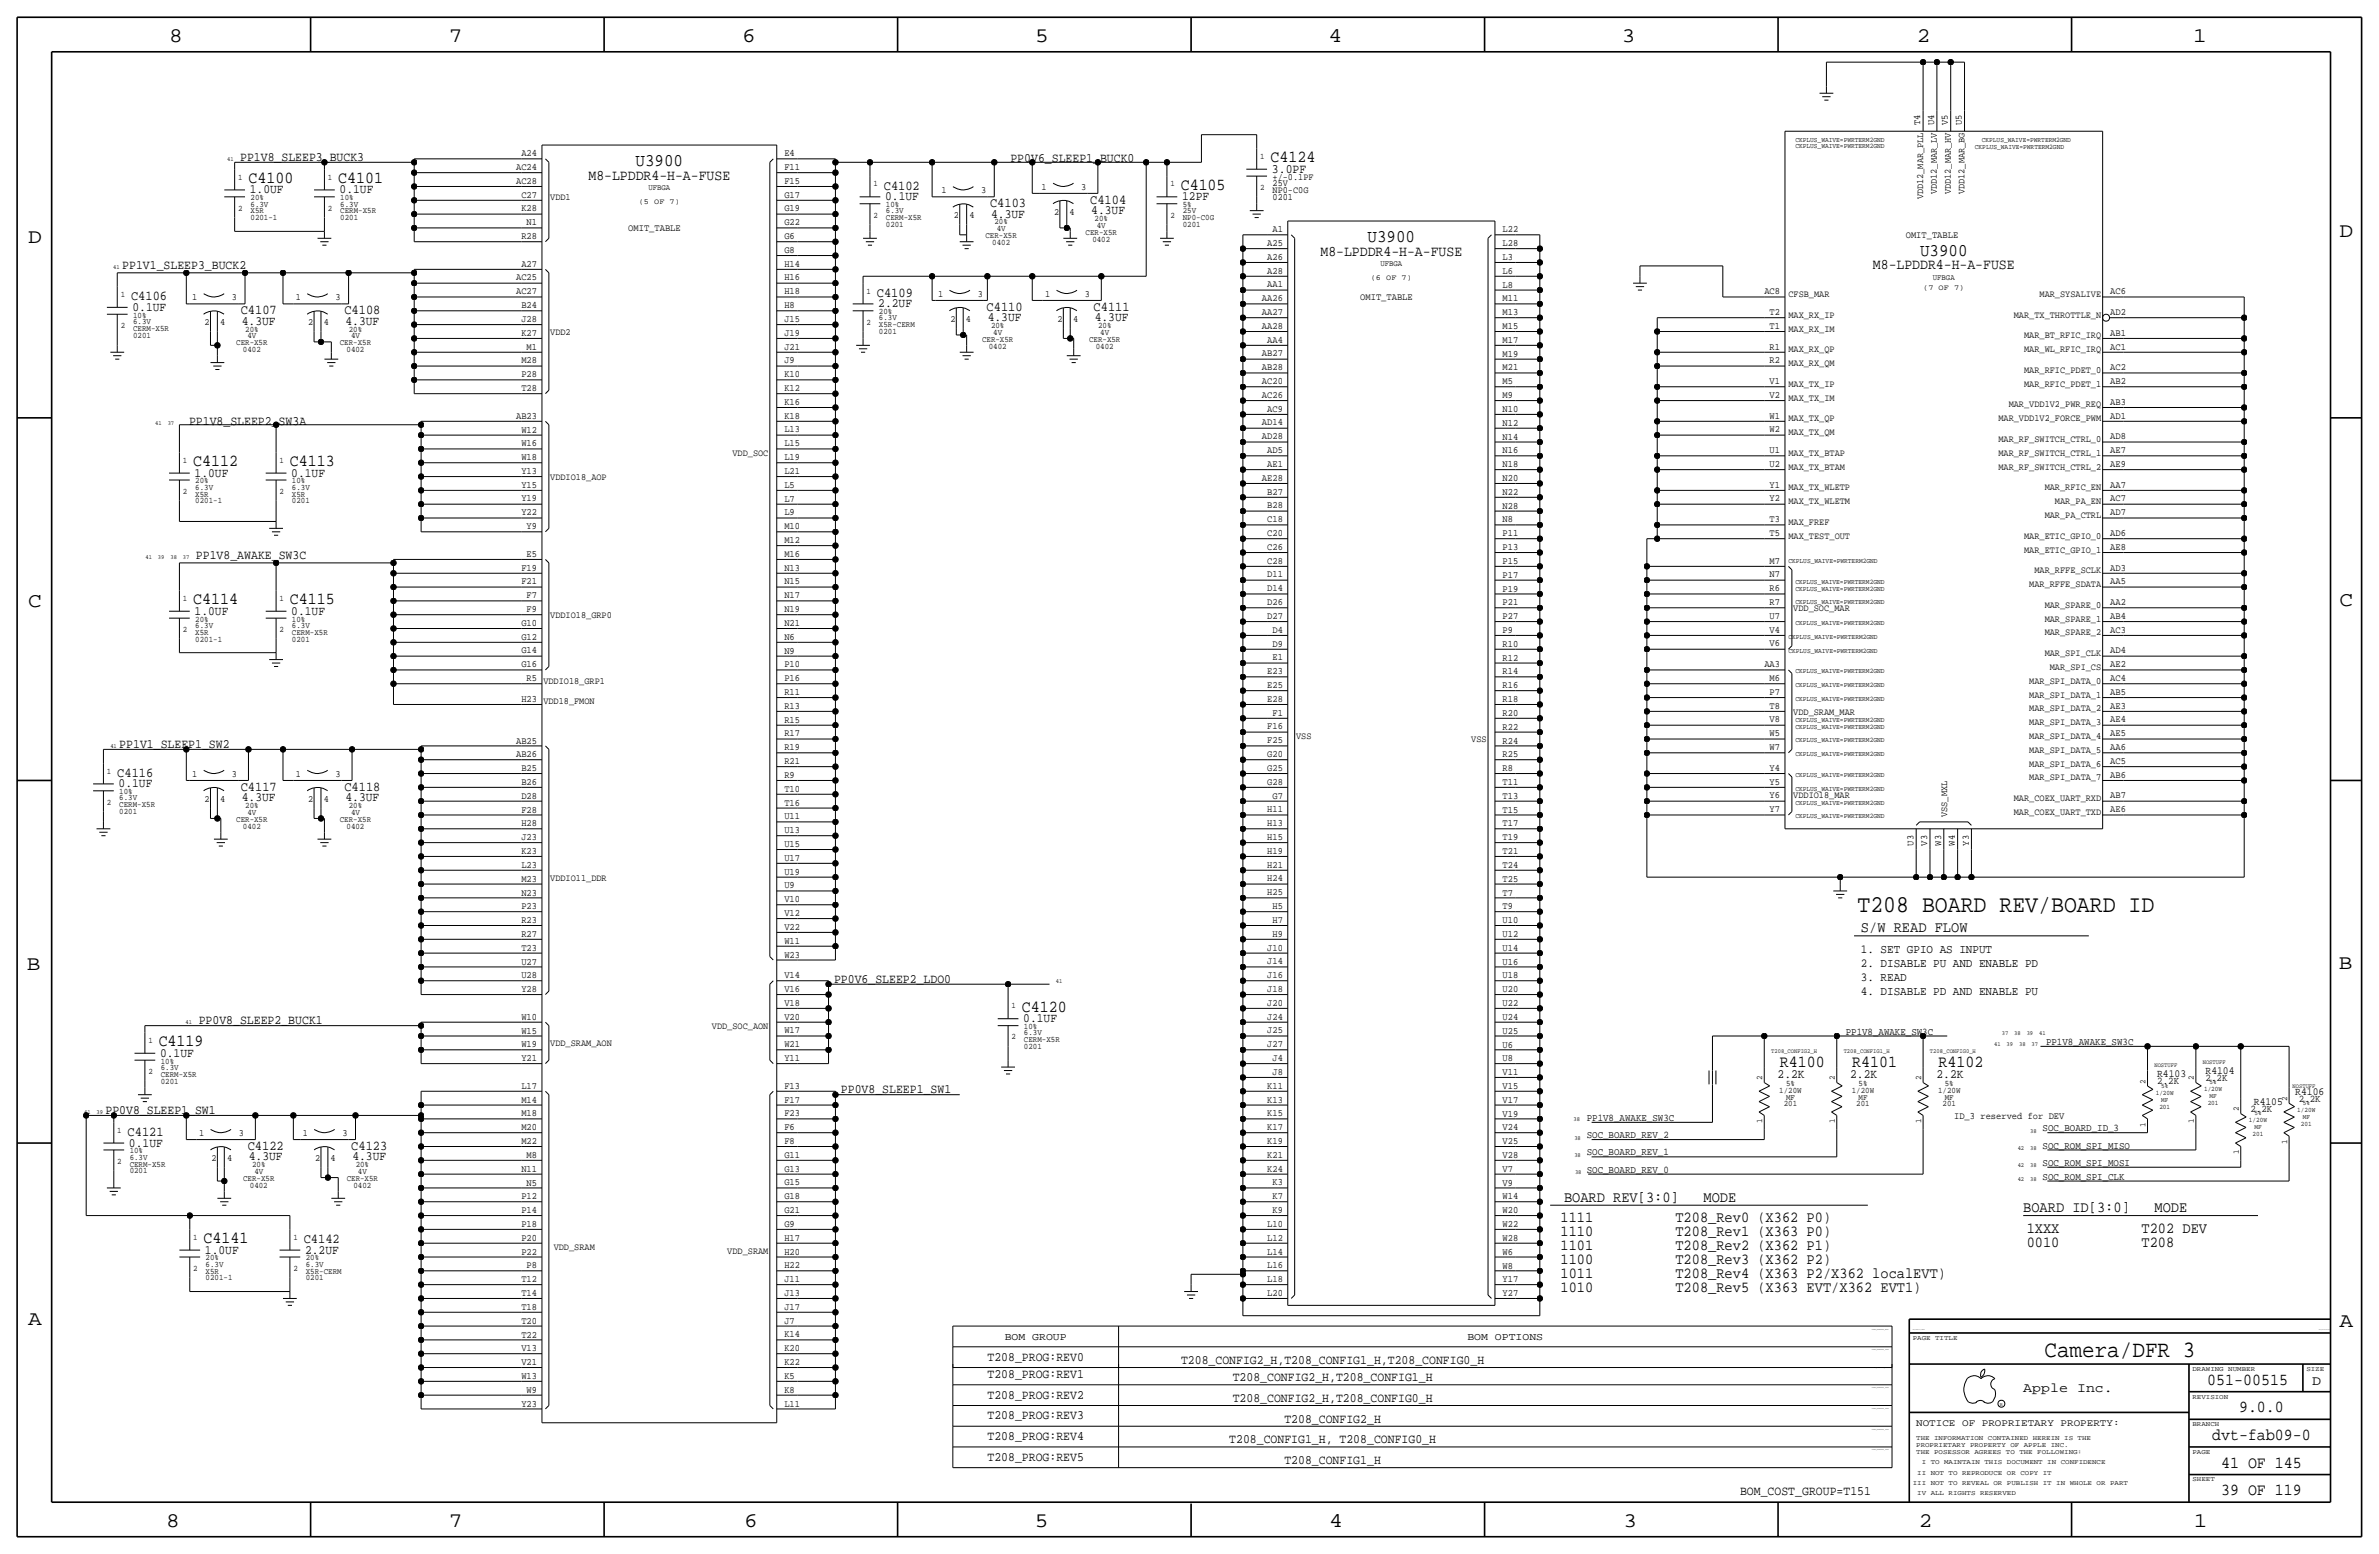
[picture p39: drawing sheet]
<svg xmlns="http://www.w3.org/2000/svg" width="875mm" height="572mm" viewBox="0 0 875 572" stroke-linecap="round" stroke-linejoin="round" font-family="sans-serif">
<defs><g id="words">
<text font-size="8.9" x="683.2" y="335.3">T208 BOARD REV/BOARD ID</text>
<text font-size="8.6" x="752" y="499.1">Camera/DFR 3</text>
<g font-size="7.6">
<text x="62.2" y="15.5">8</text>
<text x="165" y="15.5">7</text>
<text x="273" y="15.5">6</text>
<text x="380.7" y="15.5">5</text>
<text x="488.6" y="15.5">4</text>
<text x="596.6" y="15.5">3</text>
<text x="705.1" y="15.5">2</text>
<text x="806.7" y="15.5">1</text>
<text x="10.4" y="89.4">D</text>
<text x="860.5" y="87.1">D</text>
<text x="10.4" y="223.3">C</text>
<text x="860.5" y="222.8">C</text>
<text x="9.8" y="356.6">B</text>
<text x="860.2" y="356.4">B</text>
<text x="10.4" y="487.4">A</text>
<text x="860.5" y="488.2">A</text>
<text x="61.2" y="561.6">8</text>
<text x="165" y="561.6">7</text>
<text x="273.8" y="561.6">6</text>
<text x="380.7" y="561.6">5</text>
<text x="488.9" y="561.6">4</text>
<text x="597.1" y="561.6">3</text>
<text x="705.8" y="561.6">2</text>
<text x="806.9" y="561.6">1</text>
</g>
<g font-size="6.5">
<text x="233.8" y="61">U3900</text>
<text x="503" y="88.9">U3900</text>
<text x="706.2" y="94">U3900</text>
</g>
<g font-size="6.2">
<text x="467.3" y="59.7">C4124</text>
<text x="91.4" y="67.3">C4100</text>
<text x="124.4" y="67.3">C4101</text>
<text x="434.3" y="69.9">C4105</text>
<text x="71.1" y="171.5">C4112</text>
<text x="106.6" y="171.5">C4113</text>
<text x="71.1" y="222.3">C4114</text>
<text x="106.6" y="222.3">C4115</text>
<text x="375.9" y="372.1">C4120</text>
<text x="58.4" y="384.8">C4119</text>
<text x="654.6" y="392.4">R4100</text>
<text x="681.3" y="392.4">R4101</text>
<text x="713.1" y="392.4">R4102</text>
<text x="74.9" y="457.2">C4141</text>
<text x="811.9" y="509.3">051-00515</text>
<text x="823.6" y="519.4">9.0.0</text>
<text x="813.7" y="529.6">dvt-fab09-0</text>
<text x="817" y="539.8">41 OF 145</text>
<text x="817" y="549.9">39 OF 119</text>
</g>
<g font-size="5.6">
<text x="684.5" y="342.9">S/W READ FLOW</text>
<text x="575.3" y="442">BOARD REV[3:0]</text>
<text x="626.6" y="442">MODE</text>
<text x="574" y="449.6">1111</text>
<text x="616.2" y="449.6">T208_Rev0 (X362 P0)</text>
<text x="744.2" y="445.8">BOARD ID[3:0]</text>
<text x="792.4" y="445.8">MODE</text>
<text x="574" y="454.7">1110</text>
<text x="616.2" y="454.7">T208_Rev1 (X363 P0)</text>
<text x="745.4" y="453.4">1XXX</text>
<text x="787.7" y="453.4">T202 DEV</text>
<text x="574" y="459.7">1101</text>
<text x="616.2" y="459.7">T208_Rev2 (X362 P1)</text>
<text x="745.4" y="458.5">0010</text>
<text x="787.7" y="458.5">T208</text>
<text x="574" y="464.8">1100</text>
<text x="616.2" y="464.8">T208_Rev3 (X362 P2)</text>
<text x="574" y="469.9">1011</text>
<text x="616.2" y="469.9">T208_Rev4 (X363 P2/X362 localEVT)</text>
<text x="574" y="475">1010</text>
<text x="616.2" y="475">T208_Rev5 (X363 EVT/X362 EVT1)</text>
</g>
<g font-size="5.4">
<text x="216.4" y="66">M8-LPDDR4-H-A-FUSE</text>
<text x="485.7" y="94">M8-LPDDR4-H-A-FUSE</text>
<text x="688.9" y="99.1">M8-LPDDR4-H-A-FUSE</text>
</g>
<g font-size="5">
<text x="325.1" y="69.9">C4102</text>
<text x="364.2" y="76.2">C4103</text>
<text x="401" y="74.9">C4104</text>
<text x="48.2" y="110.5">C4106</text>
<text x="322.5" y="109.2">C4109</text>
<text x="88.6" y="115.6">C4107</text>
<text x="126.7" y="115.6">C4108</text>
<text x="362.9" y="114.3">C4110</text>
<text x="402.3" y="114.3">C4111</text>
<text x="43.1" y="285.8">C4116</text>
<text x="88.6" y="290.8">C4117</text>
<text x="126.7" y="290.8">C4118</text>
<text x="46.9" y="417.8">C4121</text>
<text x="91.1" y="422.9">C4122</text>
<text x="129.2" y="422.9">C4123</text>
<text x="111.7" y="457.2">C4142</text>
<text x="850.5" y="509.3">D</text>
<text x="744.2" y="511.8">Apple Inc.</text>
</g>
<g font-size="4.7">
<text x="88.3" y="59.2">PP1V8_SLEEP3_BUCK3</text>
<text x="371.7" y="59.7">PP0V6_SLEEP1_BUCK0</text>
<text x="467.8" y="63.5">3.0PF</text>
<text x="91.9" y="71.1">1.0UF</text>
<text x="124.9" y="71.1">0.1UF</text>
<text x="325.6" y="73.7">0.1UF</text>
<text x="434.8" y="73.7">12PF</text>
<text x="364.6" y="80">4.3UF</text>
<text x="401.4" y="78.7">4.3UF</text>
<text x="45" y="99.1">PP1V1_SLEEP3_BUCK2</text>
<text x="323" y="113">2.2UF</text>
<text x="48.7" y="114.3">0.1UF</text>
<text x="89" y="119.4">4.3UF</text>
<text x="127.1" y="119.4">4.3UF</text>
<text x="363.3" y="118.1">4.3UF</text>
<text x="402.7" y="118.1">4.3UF</text>
<text x="69.5" y="156.2">PP1V8_SLEEP2_SW3A</text>
<text x="71.6" y="175.3">1.0UF</text>
<text x="107.1" y="175.3">0.1UF</text>
<text x="72.1" y="205.7">PP1V8_AWAKE_SW3C</text>
<text x="71.6" y="226.1">1.0UF</text>
<text x="107.1" y="226.1">0.1UF</text>
<text x="43.9" y="275.1">PP1V1_SLEEP1_SW2</text>
<text x="43.6" y="289.6">0.1UF</text>
<text x="89" y="294.6">4.3UF</text>
<text x="127.1" y="294.6">4.3UF</text>
<text x="306.8" y="361.4">PP0V6_SLEEP2_LDO0</text>
<text x="73.1" y="376.7">PP0V8_SLEEP2_BUCK1</text>
<text x="376.4" y="375.9">0.1UF</text>
<text x="58.9" y="388.6">0.1UF</text>
<text x="653.8" y="396.5">2.2K</text>
<text x="680.5" y="396.5">2.2K</text>
<text x="712.3" y="396.5">2.2K</text>
<text x="309.3" y="402.1">PP0V8_SLEEP1_SW1</text>
<text x="38.8" y="409.7">PP0V8_SLEEP1_SW1</text>
<text x="47.4" y="421.6">0.1UF</text>
<text x="91.5" y="426.7">4.3UF</text>
<text x="129.6" y="426.7">4.3UF</text>
<text x="75.4" y="461">1.0UF</text>
<text x="112.2" y="461">2.2UF</text>
<text x="363.2" y="500.4">T208_PROG:REV0</text>
<text x="434.4" y="501.6">T208_CONFIG2_H,T208_CONFIG1_H,T208_CONFIG0_H</text>
<text x="363.2" y="506.7">T208_PROG:REV1</text>
<text x="453.4" y="508">T208_CONFIG2_H,T208_CONFIG1_H</text>
<text x="363.2" y="514.4">T208_PROG:REV2</text>
<text x="453.4" y="515.6">T208_CONFIG2_H,T208_CONFIG0_H</text>
<text x="363.2" y="522">T208_PROG:REV3</text>
<text x="472.4" y="523.2">T208_CONFIG2_H</text>
<text x="363.2" y="529.6">T208_PROG:REV4</text>
<text x="452.1" y="530.9">T208_CONFIG1_H, T208_CONFIG0_H</text>
<text x="363.2" y="537.2">T208_PROG:REV5</text>
<text x="472.4" y="538.5">T208_CONFIG1_H</text>
<text x="640" y="549.9">BOM_COST_GROUP=T151</text>
</g>
<g font-size="4.5">
<text x="684.5" y="350.5">1. SET GPIO AS INPUT</text>
<text x="684.5" y="355.6">2. DISABLE PU AND ENABLE PD</text>
<text x="684.5" y="360.7">3. READ</text>
<text x="684.5" y="365.8">4. DISABLE PD AND ENABLE PU</text>
</g>
<g font-size="4">
<text x="811.2" y="395">R4104</text>
<text x="793.4" y="396.2">R4103</text>
<text x="829" y="406.4">R4105</text>
<text x="844.2" y="402.6">R4106</text>
</g>
<g font-size="3.8">
<text x="678.9" y="380.5">PP1V8_AWAKE_SW3C</text>
<text x="752.6" y="384.3">PP1V8_AWAKE_SW3C</text>
<text x="793.5" y="398.8">2.2K</text>
<text x="811.3" y="397.5">2.2K</text>
<text x="845.6" y="405.1">2.2K</text>
<text x="583.6" y="412.2">PP1V8_AWAKE_SW3C</text>
<text x="827.8" y="408.9">2.2K</text>
<text x="583.6" y="418.6">SOC_BOARD_REV_2</text>
<text x="751.3" y="416.1">SOC_BOARD_ID_3</text>
<text x="583.6" y="424.9">SOC_BOARD_REV_1</text>
<text x="751.3" y="422.4">SOC_ROM_SPI_MISO</text>
<text x="583.6" y="431.3">SOC_BOARD_REV_0</text>
<text x="751.3" y="428.8">SOC_ROM_SPI_MOSI</text>
<text x="751.3" y="433.8">SOC_ROM_SPI_CLK</text>
<text x="369.5" y="492.8">BOM GROUP</text>
<text x="539.7" y="492.8">BOM OPTIONS</text>
</g>
<text font-size="3.7" x="704.8" y="524.5">NOTICE OF PROPRIETARY PROPERTY:</text>
<g font-size="3.6">
<text x="706.3" y="46" transform="rotate(-90 706.3 46)">T4</text>
<text x="711.4" y="46" transform="rotate(-90 711.4 46)">U4</text>
<text x="716.5" y="46" transform="rotate(-90 716.5 46)">V5</text>
<text x="721.6" y="46" transform="rotate(-90 721.6 46)">U5</text>
<text x="191.8" y="57.4">A24</text>
<text x="288.5" y="57.4">E4</text>
<text x="189.8" y="62.5">AC24</text>
<text x="288.5" y="62.5">F11</text>
<text x="189.8" y="67.6">AC28</text>
<text x="288.5" y="67.6">F15</text>
<text x="191.8" y="72.6">C27</text>
<text x="191.8" y="77.7">K28</text>
<text x="288.5" y="72.7">G17</text>
<text x="288.5" y="77.7">G19</text>
<text x="193.7" y="82.8">N1</text>
<text x="288.5" y="82.8">G22</text>
<text x="191.8" y="87.9">R28</text>
<text x="231.1" y="85.1">OMIT_TABLE</text>
<text x="288.5" y="87.9">G6</text>
<text x="468" y="85.3">A1</text>
<text x="552.7" y="85.4">L22</text>
<text x="701" y="87.6">OMIT_TABLE</text>
<text x="288.5" y="93">G8</text>
<text x="466.1" y="90.4">A25</text>
<text x="466.1" y="95.5">A26</text>
<text x="552.7" y="90.5">L28</text>
<text x="552.7" y="95.6">L3</text>
<text x="191.8" y="98.1">A27</text>
<text x="288.5" y="98.1">H14</text>
<text x="466.1" y="100.6">A28</text>
<text x="552.7" y="100.7">L6</text>
<text x="189.8" y="103.1">AC25</text>
<text x="288.5" y="103.1">H16</text>
<text x="466.1" y="105.7">AA1</text>
<text x="552.7" y="105.8">L8</text>
<text x="189.8" y="108.2">AC27</text>
<text x="191.8" y="113.3">B24</text>
<text x="288.5" y="108.2">H18</text>
<text x="288.5" y="113.3">H8</text>
<text x="464.2" y="110.8">AA26</text>
<text x="500.3" y="110.5">OMIT_TABLE</text>
<text x="552.7" y="110.8">M11</text>
<text x="649" y="108.2">AC8</text>
<text x="776.2" y="108.2">AC6</text>
<text x="191.8" y="118.4">J28</text>
<text x="288.5" y="118.4">J15</text>
<text x="464.2" y="115.8">AA27</text>
<text x="552.7" y="115.9">M13</text>
<text x="650.9" y="115.8">T2</text>
<text x="776.2" y="115.8">AD2</text>
<text x="191.8" y="123.5">K27</text>
<text x="288.5" y="123.5">J19</text>
<text x="464.2" y="120.9">AA28</text>
<text x="466.1" y="126">AA4</text>
<text x="552.7" y="121">M15</text>
<text x="650.9" y="120.9">T1</text>
<text x="776.2" y="123.4">AB1</text>
<text x="193.7" y="128.5">M1</text>
<text x="288.5" y="128.6">J21</text>
<text x="464.2" y="131.1">AB27</text>
<text x="552.7" y="126.1">M17</text>
<text x="552.7" y="131.2">M19</text>
<text x="650.9" y="128.5">R1</text>
<text x="776.2" y="128.5">AC1</text>
<text x="191.8" y="133.6">M28</text>
<text x="288.5" y="133.6">J9</text>
<text x="464.2" y="136.2">AB28</text>
<text x="552.7" y="136.3">M21</text>
<text x="650.9" y="133.6">R2</text>
<text x="776.2" y="136.2">AC2</text>
<text x="191.8" y="138.7">P28</text>
<text x="191.8" y="143.8">T28</text>
<text x="288.5" y="138.7">K10</text>
<text x="288.5" y="143.8">K12</text>
<text x="464.2" y="141.2">AC20</text>
<text x="552.7" y="141.3">M5</text>
<text x="650.9" y="141.2">V1</text>
<text x="776.2" y="141.2">AB2</text>
<text x="288.5" y="148.9">K16</text>
<text x="464.2" y="146.3">AC26</text>
<text x="552.7" y="146.4">M9</text>
<text x="650.9" y="146.3">V2</text>
<text x="776.2" y="148.9">AB3</text>
<text x="189.8" y="154.1">AB23</text>
<text x="288.5" y="154">K18</text>
<text x="466.1" y="151.4">AC9</text>
<text x="552.7" y="151.5">N10</text>
<text x="650.9" y="153.9">W1</text>
<text x="776.2" y="153.9">AD1</text>
<text x="191.8" y="159.2">W12</text>
<text x="288.5" y="159">L13</text>
<text x="464.2" y="156.5">AD14</text>
<text x="464.2" y="161.6">AD28</text>
<text x="552.7" y="156.6">N12</text>
<text x="552.7" y="161.7">N14</text>
<text x="650.9" y="159">W2</text>
<text x="776.2" y="161.5">AD8</text>
<text x="191.8" y="164.1">W16</text>
<text x="288.5" y="164.1">L15</text>
<text x="466.1" y="166.6">AD5</text>
<text x="552.7" y="166.7">N16</text>
<text x="650.9" y="166.6">U1</text>
<text x="776.2" y="166.6">AE7</text>
<text x="191.8" y="169.2">W18</text>
<text x="288.5" y="169.2">L19</text>
<text x="466.1" y="171.7">AE1</text>
<text x="552.7" y="171.8">N18</text>
<text x="650.9" y="171.7">U2</text>
<text x="776.2" y="171.7">AE9</text>
<text x="191.8" y="174.2">Y13</text>
<text x="191.8" y="179.3">Y15</text>
<text x="288.5" y="174.3">L21</text>
<text x="288.5" y="179.4">L5</text>
<text x="464.2" y="176.8">AE28</text>
<text x="552.7" y="176.9">N20</text>
<text x="650.9" y="179.3">Y1</text>
<text x="776.2" y="179.3">AA7</text>
<text x="191.8" y="184.4">Y19</text>
<text x="288.5" y="184.4">L7</text>
<text x="466.1" y="181.9">B27</text>
<text x="552.7" y="182">N22</text>
<text x="650.9" y="184.4">Y2</text>
<text x="776.2" y="184.4">AC7</text>
<text x="191.8" y="189.5">Y22</text>
<text x="288.5" y="189.5">L9</text>
<text x="466.1" y="187">B28</text>
<text x="552.7" y="187.1">N28</text>
<text x="776.2" y="189.5">AD7</text>
<text x="193.7" y="194.6">Y9</text>
<text x="288.5" y="194.6">M10</text>
<text x="466.1" y="192.1">C18</text>
<text x="466.1" y="197.1">C20</text>
<text x="552.7" y="192.1">N8</text>
<text x="552.7" y="197.2">P11</text>
<text x="650.9" y="192">T3</text>
<text x="650.9" y="197.1">T5</text>
<text x="776.2" y="197.1">AD6</text>
<text x="288.5" y="199.7">M12</text>
<text x="466.1" y="202.2">C26</text>
<text x="552.7" y="202.3">P13</text>
<text x="776.2" y="202.2">AE8</text>
<text x="191.8" y="209.8">F19</text>
<text x="193.7" y="204.7">E5</text>
<text x="288.5" y="204.8">M16</text>
<text x="288.5" y="209.9">N13</text>
<text x="466.1" y="207.3">C28</text>
<text x="552.7" y="207.4">P15</text>
<text x="650.9" y="207.3">M7</text>
<text x="776.2" y="209.8">AD3</text>
<text x="191.8" y="214.9">F21</text>
<text x="288.5" y="214.9">N15</text>
<text x="466.1" y="212.4">D11</text>
<text x="552.7" y="212.5">P17</text>
<text x="650.9" y="212.3">N7</text>
<text x="776.2" y="214.9">AA5</text>
<text x="193.7" y="220">F7</text>
<text x="288.5" y="220">N17</text>
<text x="466.1" y="217.5">D14</text>
<text x="552.7" y="217.6">P19</text>
<text x="650.9" y="217.4">R6</text>
<text x="193.7" y="225.1">F9</text>
<text x="288.5" y="225.1">N19</text>
<text x="466.1" y="222.5">D26</text>
<text x="466.1" y="227.6">D27</text>
<text x="552.7" y="222.6">P21</text>
<text x="552.7" y="227.7">P27</text>
<text x="650.9" y="222.5">R7</text>
<text x="650.9" y="227.6">U7</text>
<text x="776.2" y="222.5">AA2</text>
<text x="776.2" y="227.6">AB4</text>
<text x="191.8" y="230.1">G10</text>
<text x="288.5" y="230.2">N21</text>
<text x="468" y="232.7">D4</text>
<text x="552.7" y="232.8">P9</text>
<text x="650.9" y="232.7">V4</text>
<text x="776.2" y="232.7">AC3</text>
<text x="191.8" y="235.2">G12</text>
<text x="288.5" y="235.3">N6</text>
<text x="468" y="237.8">D9</text>
<text x="552.7" y="237.9">R10</text>
<text x="650.9" y="237.8">V6</text>
<text x="191.8" y="240.3">G14</text>
<text x="191.8" y="245.4">G16</text>
<text x="288.5" y="240.3">N9</text>
<text x="288.5" y="245.4">P10</text>
<text x="468" y="242.9">E1</text>
<text x="552.7" y="243">R12</text>
<text x="649" y="245.4">AA3</text>
<text x="776.2" y="240.3">AD4</text>
<text x="776.2" y="245.4">AE2</text>
<text x="193.7" y="250.5">R5</text>
<text x="288.5" y="250.5">P16</text>
<text x="466.1" y="247.9">E23</text>
<text x="552.7" y="248">R14</text>
<text x="650.9" y="250.5">M6</text>
<text x="776.2" y="250.5">AC4</text>
<text x="288.5" y="255.6">R11</text>
<text x="466.1" y="253">E25</text>
<text x="552.7" y="253.1">R16</text>
<text x="650.9" y="255.5">P7</text>
<text x="776.2" y="255.5">AB5</text>
<text x="191.8" y="258.1">H23</text>
<text x="288.5" y="260.7">R13</text>
<text x="466.1" y="258.1">E28</text>
<text x="468" y="263.2">F1</text>
<text x="552.7" y="258.2">R18</text>
<text x="552.7" y="263.3">R20</text>
<text x="650.9" y="260.6">T8</text>
<text x="776.2" y="260.6">AE3</text>
<text x="288.5" y="265.8">R15</text>
<text x="466.1" y="268.3">F16</text>
<text x="552.7" y="268.4">R22</text>
<text x="650.9" y="265.7">V8</text>
<text x="776.2" y="265.7">AE4</text>
<text x="189.8" y="273.5">AB25</text>
<text x="288.5" y="270.8">R17</text>
<text x="288.5" y="275.9">R19</text>
<text x="466.1" y="273.4">F25</text>
<text x="552.7" y="273.4">R24</text>
<text x="650.9" y="270.8">W5</text>
<text x="650.9" y="275.9">W7</text>
<text x="776.2" y="270.8">AE5</text>
<text x="776.2" y="275.9">AA6</text>
<text x="189.8" y="278.5">AB26</text>
<text x="288.5" y="281">R21</text>
<text x="466.1" y="278.4">G20</text>
<text x="552.7" y="278.5">R25</text>
<text x="776.2" y="280.9">AC5</text>
<text x="191.8" y="283.6">B25</text>
<text x="288.5" y="286.1">R9</text>
<text x="466.1" y="283.5">G25</text>
<text x="552.7" y="283.6">R8</text>
<text x="650.9" y="283.5">Y4</text>
<text x="776.2" y="286">AB6</text>
<text x="191.8" y="288.7">B26</text>
<text x="191.8" y="293.8">D28</text>
<text x="288.5" y="291.2">T10</text>
<text x="466.1" y="288.6">G28</text>
<text x="468" y="293.7">G7</text>
<text x="552.7" y="288.7">T11</text>
<text x="552.7" y="293.8">T13</text>
<text x="650.9" y="288.6">Y5</text>
<text x="650.9" y="293.6">Y6</text>
<text x="776.2" y="293.6">AB7</text>
<text x="191.8" y="298.9">F28</text>
<text x="288.5" y="296.2">T16</text>
<text x="466.1" y="298.8">H11</text>
<text x="552.7" y="298.9">T15</text>
<text x="650.9" y="298.7">Y7</text>
<text x="776.2" y="298.7">AE6</text>
<text x="191.8" y="303.9">H28</text>
<text x="288.5" y="301.3">U11</text>
<text x="466.1" y="303.8">H13</text>
<text x="552.7" y="303.9">T17</text>
<text x="191.8" y="309">J23</text>
<text x="288.5" y="306.4">U13</text>
<text x="288.5" y="311.5">U15</text>
<text x="466.1" y="308.9">H15</text>
<text x="552.7" y="309">T19</text>
<text x="703.8" y="310.9" transform="rotate(-90 703.8 310.9)">U3</text>
<text x="708.9" y="310.9" transform="rotate(-90 708.9 310.9)">V3</text>
<text x="713.9" y="310.9" transform="rotate(-90 713.9 310.9)">W3</text>
<text x="719" y="310.9" transform="rotate(-90 719 310.9)">W4</text>
<text x="724.1" y="310.9" transform="rotate(-90 724.1 310.9)">Y3</text>
<text x="191.8" y="314.1">K23</text>
<text x="288.5" y="316.6">U17</text>
<text x="466.1" y="314">H19</text>
<text x="552.7" y="314.1">T21</text>
<text x="191.8" y="319.2">L23</text>
<text x="288.5" y="321.6">U19</text>
<text x="466.1" y="319.1">H21</text>
<text x="552.7" y="319.2">T24</text>
<text x="191.8" y="324.3">M23</text>
<text x="191.8" y="329.4">N23</text>
<text x="288.5" y="326.7">U9</text>
<text x="466.1" y="324.2">H24</text>
<text x="466.1" y="329.2">H25</text>
<text x="552.7" y="324.3">T25</text>
<text x="552.7" y="329.3">T7</text>
<text x="191.8" y="334.4">P23</text>
<text x="288.5" y="331.8">V10</text>
<text x="468" y="334.3">H5</text>
<text x="552.7" y="334.4">T9</text>
<text x="191.8" y="339.5">R23</text>
<text x="288.5" y="336.9">V12</text>
<text x="288.5" y="342">V22</text>
<text x="468" y="339.4">H7</text>
<text x="552.7" y="339.5">U10</text>
<text x="191.8" y="344.6">R27</text>
<text x="288.5" y="347">W11</text>
<text x="468" y="344.5">H9</text>
<text x="552.7" y="344.6">U12</text>
<text x="191.8" y="349.7">T23</text>
<text x="288.5" y="352.1">W23</text>
<text x="466.1" y="349.6">J10</text>
<text x="552.7" y="349.7">U14</text>
<text x="191.8" y="354.8">U27</text>
<text x="191.8" y="359.8">U28</text>
<text x="288.5" y="359.7">V14</text>
<text x="466.1" y="354.7">J14</text>
<text x="466.1" y="359.7">J16</text>
<text x="552.7" y="354.7">U16</text>
<text x="552.7" y="359.8">U18</text>
<text x="191.8" y="364.9">Y28</text>
<text x="288.5" y="364.8">V16</text>
<text x="466.1" y="364.8">J18</text>
<text x="552.7" y="364.9">U20</text>
<text x="288.5" y="369.9">V18</text>
<text x="466.1" y="369.9">J20</text>
<text x="552.7" y="370">U22</text>
<text x="191.8" y="375.1">W10</text>
<text x="288.5" y="375">V20</text>
<text x="466.1" y="375">J24</text>
<text x="552.7" y="375.1">U24</text>
<text x="191.8" y="380.1">W15</text>
<text x="288.5" y="380.1">W17</text>
<text x="466.1" y="380.1">J25</text>
<text x="552.7" y="380.2">U25</text>
<text x="191.8" y="385.2">W19</text>
<text x="288.5" y="385.2">W21</text>
<text x="466.1" y="385.1">J27</text>
<text x="552.7" y="385.2">U6</text>
<text x="191.8" y="390.3">Y21</text>
<text x="288.5" y="390.2">Y11</text>
<text x="468" y="390.2">J4</text>
<text x="468" y="395.3">J8</text>
<text x="552.7" y="390.3">U8</text>
<text x="552.7" y="395.4">V11</text>
<text x="191.8" y="400.4">L17</text>
<text x="288.5" y="400.4">F13</text>
<text x="466.1" y="400.4">K11</text>
<text x="552.7" y="400.5">V15</text>
<text x="191.8" y="405.5">M14</text>
<text x="288.5" y="405.5">F17</text>
<text x="466.1" y="405.5">K13</text>
<text x="552.7" y="405.6">V17</text>
<text x="191.8" y="410.6">M18</text>
<text x="288.5" y="410.6">F23</text>
<text x="466.1" y="410.5">K15</text>
<text x="552.7" y="410.6">V19</text>
<text x="718.8" y="411.5">ID_3 reserved for DEV</text>
<text x="191.8" y="415.7">M20</text>
<text x="288.5" y="415.6">F6</text>
<text x="466.1" y="415.6">K17</text>
<text x="552.7" y="415.7">V24</text>
<text x="191.8" y="420.7">M22</text>
<text x="193.7" y="425.8">M8</text>
<text x="288.5" y="420.7">F8</text>
<text x="288.5" y="425.8">G11</text>
<text x="466.1" y="420.7">K19</text>
<text x="466.1" y="425.8">K21</text>
<text x="552.7" y="420.8">V25</text>
<text x="552.7" y="425.9">V28</text>
<text x="191.8" y="430.9">N11</text>
<text x="288.5" y="430.9">G13</text>
<text x="466.1" y="430.9">K24</text>
<text x="552.7" y="431">V7</text>
<text x="193.7" y="436">N5</text>
<text x="288.5" y="436">G15</text>
<text x="468" y="436">K3</text>
<text x="552.7" y="436">V9</text>
<text x="191.8" y="441.1">P12</text>
<text x="288.5" y="441">G18</text>
<text x="468" y="441">K7</text>
<text x="552.7" y="441.1">W14</text>
<text x="191.8" y="446.2">P14</text>
<text x="288.5" y="446.1">G21</text>
<text x="468" y="446.1">K9</text>
<text x="552.7" y="446.2">W20</text>
<text x="191.8" y="451.2">P18</text>
<text x="288.5" y="451.2">G9</text>
<text x="466.1" y="451.2">L10</text>
<text x="552.7" y="451.3">W22</text>
<text x="191.8" y="456.3">P20</text>
<text x="191.8" y="461.4">P22</text>
<text x="288.5" y="456.3">H17</text>
<text x="288.5" y="461.4">H20</text>
<text x="466.1" y="456.3">L12</text>
<text x="466.1" y="461.4">L14</text>
<text x="552.7" y="456.4">W28</text>
<text x="552.7" y="461.5">W6</text>
<text x="193.7" y="466.5">P8</text>
<text x="288.5" y="466.5">H22</text>
<text x="466.1" y="466.4">L16</text>
<text x="552.7" y="466.5">W8</text>
<text x="191.8" y="471.6">T12</text>
<text x="288.5" y="471.5">J11</text>
<text x="466.1" y="471.5">L18</text>
<text x="552.7" y="471.6">Y17</text>
<text x="191.8" y="476.6">T14</text>
<text x="288.5" y="476.6">J13</text>
<text x="466.1" y="476.6">L20</text>
<text x="552.7" y="476.7">Y27</text>
<text x="191.8" y="481.7">T18</text>
<text x="288.5" y="481.7">J17</text>
<text x="191.8" y="486.8">T20</text>
<text x="191.8" y="491.9">T22</text>
<text x="288.5" y="486.8">J7</text>
<text x="288.5" y="491.9">K14</text>
<text x="191.8" y="497">V13</text>
<text x="288.5" y="496.9">K20</text>
<text x="191.8" y="502">V21</text>
<text x="288.5" y="502">K22</text>
<text x="191.8" y="507.1">W13</text>
<text x="288.5" y="507.1">K5</text>
<text x="193.7" y="512.2">W9</text>
<text x="288.5" y="512.2">K8</text>
<text x="191.8" y="517.3">Y23</text>
<text x="288.5" y="517.3">L11</text>
</g>
<g font-size="3.5">
<text x="346.3" y="71.1">1</text>
<text x="360.9" y="71.1">3</text>
<text x="383.1" y="69.9">1</text>
<text x="397.7" y="69.9">3</text>
<text x="468.1" y="68.3">25V</text>
<text x="468.1" y="66">+/-0.1PF</text>
<text x="468.1" y="70.9">NP0-C0G</text>
<text x="712.4" y="71.5" transform="rotate(-90 712.4 71.5)">VDD12_MAR_LV</text>
<text x="717.5" y="71.5" transform="rotate(-90 717.5 71.5)">VDD12_MAR_HV</text>
<text x="722.6" y="71.5" transform="rotate(-90 722.6 71.5)">VDD12_MAR_BG</text>
<text x="202.4" y="73.7">VDD1</text>
<text x="468.1" y="73.4">0201</text>
<text x="707.3" y="73.4" transform="rotate(-90 707.3 73.4)">VDD12_MAR_PLL</text>
<text x="350.9" y="80.3">2</text>
<text x="356.6" y="80.3">4</text>
<text x="387.7" y="79">2</text>
<text x="393.4" y="79">4</text>
<text x="70.7" y="110.5">1</text>
<text x="85.3" y="110.5">3</text>
<text x="108.8" y="110.5">1</text>
<text x="123.4" y="110.5">3</text>
<text x="345" y="109.2">1</text>
<text x="359.6" y="109.2">3</text>
<text x="384.4" y="109.2">1</text>
<text x="399" y="109.2">3</text>
<text x="657.8" y="109.2">CFSB_MAR</text>
<text x="750.2" y="109.2">MAR_SYSALIVE</text>
<text x="75.3" y="119.6">2</text>
<text x="81" y="119.6">4</text>
<text x="113.4" y="119.6">2</text>
<text x="119.1" y="119.6">4</text>
<text x="349.6" y="118.4">2</text>
<text x="355.3" y="118.4">4</text>
<text x="389" y="118.4">2</text>
<text x="394.7" y="118.4">4</text>
<text x="657.8" y="116.8">MAX_RX_IP</text>
<text x="740.7" y="116.8">MAR_TX_THROTTLE_N</text>
<text x="202.4" y="123.2">VDD2</text>
<text x="657.8" y="121.9">MAX_RX_IM</text>
<text x="744.5" y="124.5">MAR_BT_RFIC_IRQ</text>
<text x="657.8" y="129.5">MAX_RX_QP</text>
<text x="744.5" y="129.5">MAR_WL_RFIC_IRQ</text>
<text x="657.8" y="134.6">MAX_RX_QM</text>
<text x="744.5" y="137.2">MAR_RFIC_PDET_0</text>
<text x="657.8" y="142.2">MAX_TX_IP</text>
<text x="744.5" y="142.2">MAR_RFIC_PDET_1</text>
<text x="657.8" y="147.3">MAX_TX_IM</text>
<text x="738.8" y="149.9">MAR_VDD1V2_PWR_REQ</text>
<text x="657.8" y="154.9">MAX_TX_QP</text>
<text x="735.1" y="154.9">MAR_VDD1V2_FORCE_PWM</text>
<text x="657.8" y="160">MAX_TX_QM</text>
<text x="269.4" y="167.6">VDD_SOC</text>
<text x="657.8" y="167.6">MAX_TX_BTAP</text>
<text x="735.1" y="167.6">MAR_RF_SWITCH_CTRL_1</text>
<text x="735.1" y="162.6">MAR_RF_SWITCH_CTRL_0</text>
<text x="657.8" y="172.7">MAX_TX_BTAM</text>
<text x="735.1" y="172.7">MAR_RF_SWITCH_CTRL_2</text>
<text x="202.4" y="176.5">VDDIO18_AOP</text>
<text x="657.8" y="185.4">MAX_TX_WLETM</text>
<text x="657.8" y="180.3">MAX_TX_WLETP</text>
<text x="752.1" y="180.3">MAR_RFIC_EN</text>
<text x="755.9" y="185.4">MAR_PA_EN</text>
<text x="752.1" y="190.5">MAR_PA_CTRL</text>
<text x="657.8" y="193">MAX_FREF</text>
<text x="657.8" y="198.1">MAX_TEST_OUT</text>
<text x="744.5" y="203.2">MAR_ETIC_GPIO_1</text>
<text x="744.5" y="198.1">MAR_ETIC_GPIO_0</text>
<text x="746.4" y="215.9">MAR_RFFE_SDATA</text>
<text x="748.3" y="210.8">MAR_RFFE_SCLK</text>
<text x="202.4" y="227.3">VDDIO18_GRP0</text>
<text x="659.6" y="224.8">VDD_SOC_MAR</text>
<text x="752.1" y="223.5">MAR_SPARE_0</text>
<text x="752.1" y="228.6">MAR_SPARE_1</text>
<text x="752.1" y="233.7">MAR_SPARE_2</text>
<text x="752.1" y="241.3">MAR_SPI_CLK</text>
<text x="199.8" y="251.5">VDDIO18_GRP1</text>
<text x="746.4" y="251.5">MAR_SPI_DATA_0</text>
<text x="754" y="246.4">MAR_SPI_CS</text>
<text x="746.4" y="256.5">MAR_SPI_DATA_1</text>
<text x="199.8" y="259.1">VDD18_FMON</text>
<text x="659.6" y="262.9">VDD_SRAM_MAR</text>
<text x="746.4" y="261.6">MAR_SPI_DATA_2</text>
<text x="746.4" y="266.7">MAR_SPI_DATA_3</text>
<text x="476.7" y="271.8">VSS</text>
<text x="541.1" y="273">VSS</text>
<text x="746.4" y="271.8">MAR_SPI_DATA_4</text>
<text x="746.4" y="281.9">MAR_SPI_DATA_6</text>
<text x="746.4" y="276.9">MAR_SPI_DATA_5</text>
<text x="70.7" y="285.8">1</text>
<text x="85.3" y="285.8">3</text>
<text x="108.8" y="285.8">1</text>
<text x="123.4" y="285.8">3</text>
<text x="746.4" y="287">MAR_SPI_DATA_7</text>
<text x="659.6" y="293.4">VDDIO18_MAR</text>
<text x="75.3" y="294.9">2</text>
<text x="81" y="294.9">4</text>
<text x="113.4" y="294.9">2</text>
<text x="119.1" y="294.9">4</text>
<text x="740.7" y="299.7">MAR_COEX_UART_TXD</text>
<text x="740.7" y="294.6">MAR_COEX_UART_RXD</text>
<text x="716.2" y="300.5" transform="rotate(-90 716.2 300.5)">VSS_MXL</text>
<text x="202.4" y="323.9">VDDIO11_DDR</text>
<text x="261.8" y="378.5">VDD_SOC_AON</text>
<text x="202.4" y="384.8">VDD_SRAM_AON</text>
<text x="73.2" y="417.8">1</text>
<text x="87.8" y="417.8">3</text>
<text x="111.3" y="417.8">1</text>
<text x="125.9" y="417.8">3</text>
<text x="77.8" y="427">2</text>
<text x="83.5" y="427">4</text>
<text x="115.9" y="427">2</text>
<text x="121.6" y="427">4</text>
<text x="203.7" y="459.7">VDD_SRAM</text>
<text x="267.5" y="461">VDD_SRAM</text>
</g>
<g font-size="3.1">
<text x="463.5" y="58.4">1</text>
<text x="87.6" y="66">1</text>
<text x="120.6" y="66">1</text>
<text x="321.3" y="68.6">1</text>
<text x="430.5" y="68.6">1</text>
<text x="463.5" y="69.9">2</text>
<text x="87.6" y="77.5">2</text>
<text x="92.2" y="75.9">6.3V</text>
<text x="92.2" y="73.7">20%</text>
<text x="120.6" y="77.5">2</text>
<text x="125.2" y="73.7">10%</text>
<text x="125.2" y="75.9">6.3V</text>
<text x="325.8" y="76.2">10%</text>
<text x="435.1" y="76.2">5%</text>
<text x="92.2" y="78.5">X5R</text>
<text x="92.2" y="81">0201-1</text>
<text x="125.2" y="78.5">CERM-X5R</text>
<text x="125.2" y="81">0201</text>
<text x="321.3" y="80">2</text>
<text x="325.8" y="78.5">6.3V</text>
<text x="325.8" y="81">CERM-X5R</text>
<text x="325.8" y="83.6">0201</text>
<text x="365.8" y="82.6">20%</text>
<text x="402.6" y="81.3">20%</text>
<text x="403.4" y="83.8">4V</text>
<text x="430.5" y="80">2</text>
<text x="435.1" y="81">NP0-C0G</text>
<text x="435.1" y="78.5">25V</text>
<text x="435.1" y="83.6">0201</text>
<text x="362.5" y="87.6">CER-X5R</text>
<text x="366.6" y="85.1">4V</text>
<text x="399.3" y="86.4">CER-X5R</text>
<text x="401.8" y="88.9">0402</text>
<text x="365" y="90.2">0402</text>
<text x="318.7" y="108">1</text>
<text x="44.4" y="109.2">1</text>
<text x="49" y="119.1">6.3V</text>
<text x="49" y="116.8">10%</text>
<text x="318.7" y="119.4">2</text>
<text x="323.3" y="117.9">6.3V</text>
<text x="323.3" y="115.6">20%</text>
<text x="44.4" y="120.7">2</text>
<text x="49" y="121.7">CERM-X5R</text>
<text x="49" y="124.2">0201</text>
<text x="90.2" y="121.9">20%</text>
<text x="91" y="124.5">4V</text>
<text x="128.3" y="121.9">20%</text>
<text x="129.1" y="124.5">4V</text>
<text x="323.3" y="122.9">0201</text>
<text x="323.3" y="120.4">X5R-CERM</text>
<text x="361.2" y="125.7">CER-X5R</text>
<text x="364.5" y="120.7">20%</text>
<text x="365.3" y="123.2">4V</text>
<text x="400.6" y="125.7">CER-X5R</text>
<text x="403.9" y="120.6">20%</text>
<text x="404.7" y="123.2">4V</text>
<text x="86.9" y="127">CER-X5R</text>
<text x="89.4" y="129.5">0402</text>
<text x="125" y="127">CER-X5R</text>
<text x="127.5" y="129.5">0402</text>
<text x="363.7" y="128.3">0402</text>
<text x="403.1" y="128.3">0402</text>
<text x="67.3" y="170.2">1</text>
<text x="102.8" y="170.2">1</text>
<text x="71.8" y="177.8">20%</text>
<text x="107.4" y="177.8">10%</text>
<text x="67.3" y="181.6">2</text>
<text x="71.8" y="180.1">6.3V</text>
<text x="71.8" y="185.2">0201-1</text>
<text x="71.8" y="182.6">X5R</text>
<text x="102.8" y="181.6">2</text>
<text x="107.4" y="182.6">X5R</text>
<text x="107.4" y="185.2">0201</text>
<text x="107.4" y="180.1">6.3V</text>
<text x="67.3" y="221">1</text>
<text x="102.8" y="221">1</text>
<text x="67.3" y="232.4">2</text>
<text x="71.8" y="233.4">X5R</text>
<text x="71.8" y="230.9">6.3V</text>
<text x="71.8" y="228.6">20%</text>
<text x="102.8" y="232.4">2</text>
<text x="107.4" y="233.4">CERM-X5R</text>
<text x="107.4" y="230.9">6.3V</text>
<text x="107.4" y="228.6">10%</text>
<text x="71.8" y="236">0201-1</text>
<text x="107.4" y="236">0201</text>
<text x="39.3" y="284.5">1</text>
<text x="43.9" y="292.1">10%</text>
<text x="39.3" y="295.9">2</text>
<text x="43.9" y="296.9">CERM-X5R</text>
<text x="43.9" y="299.5">0201</text>
<text x="43.9" y="294.4">6.3V</text>
<text x="90.2" y="297.2">20%</text>
<text x="91" y="299.7">4V</text>
<text x="128.3" y="297.2">20%</text>
<text x="129.1" y="299.7">4V</text>
<text x="86.9" y="302.3">CER-X5R</text>
<text x="89.4" y="304.8">0402</text>
<text x="125" y="302.3">CER-X5R</text>
<text x="127.5" y="304.8">0402</text>
<text x="372.1" y="370.8">1</text>
<text x="54.6" y="383.5">1</text>
<text x="372.1" y="382.3">2</text>
<text x="376.6" y="383.3">CERM-X5R</text>
<text x="376.6" y="380.7">6.3V</text>
<text x="376.6" y="378.5">10%</text>
<text x="376.6" y="385.8">0201</text>
<text x="54.6" y="395">2</text>
<text x="59.1" y="396">CERM-X5R</text>
<text x="59.1" y="391.2">10%</text>
<text x="59.1" y="393.4">6.3V</text>
<text x="59.1" y="398.5">0201</text>
<text x="648.2" y="397.3" transform="rotate(-90 648.2 397.3)">2</text>
<text x="654.4" y="401.8">1/20W</text>
<text x="656.9" y="399.3">5%</text>
<text x="674.8" y="397.3" transform="rotate(-90 674.8 397.3)">2</text>
<text x="681.1" y="401.8">1/20W</text>
<text x="683.6" y="399.3">5%</text>
<text x="706.6" y="397.3" transform="rotate(-90 706.6 397.3)">2</text>
<text x="712.9" y="401.8">1/20W</text>
<text x="715.3" y="399.3">5%</text>
<text x="789.1" y="398.5" transform="rotate(-90 789.1 398.5)">2</text>
<text x="806.9" y="397.3" transform="rotate(-90 806.9 397.3)">2</text>
<text x="656.1" y="406.9">201</text>
<text x="656.9" y="404.4">MF</text>
<text x="682.8" y="406.9">201</text>
<text x="683.6" y="404.4">MF</text>
<text x="714.5" y="406.9">201</text>
<text x="715.3" y="404.4">MF</text>
<text x="841.2" y="404.9" transform="rotate(-90 841.2 404.9)">2</text>
<text x="648.2" y="413.1" transform="rotate(-90 648.2 413.1)">1</text>
<text x="674.8" y="413.1" transform="rotate(-90 674.8 413.1)">1</text>
<text x="706.6" y="413.1" transform="rotate(-90 706.6 413.1)">1</text>
<text x="806.9" y="413.1" transform="rotate(-90 806.9 413.1)">1</text>
<text x="823.4" y="408.7" transform="rotate(-90 823.4 408.7)">2</text>
<text x="43.1" y="416.6">1</text>
<text x="789.1" y="414.4" transform="rotate(-90 789.1 414.4)">1</text>
<text x="47.7" y="424.2">10%</text>
<text x="823.4" y="424.6" transform="rotate(-90 823.4 424.6)">1</text>
<text x="841.2" y="420.7" transform="rotate(-90 841.2 420.7)">1</text>
<text x="43.1" y="428">2</text>
<text x="47.7" y="426.5">6.3V</text>
<text x="47.7" y="431.5">0201</text>
<text x="47.7" y="429">CERM-X5R</text>
<text x="92.7" y="429.3">20%</text>
<text x="93.5" y="431.8">4V</text>
<text x="130.8" y="429.3">20%</text>
<text x="131.6" y="431.8">4V</text>
<text x="89.4" y="434.3">CER-X5R</text>
<text x="91.9" y="436.9">0402</text>
<text x="127.5" y="434.3">CER-X5R</text>
<text x="130" y="436.9">0402</text>
<text x="71.1" y="455.9">1</text>
<text x="107.9" y="455.9">1</text>
<text x="71.1" y="467.4">2</text>
<text x="75.6" y="465.8">6.3V</text>
<text x="75.6" y="463.5">20%</text>
<text x="107.9" y="467.4">2</text>
<text x="112.5" y="463.6">20%</text>
<text x="112.5" y="465.8">6.3V</text>
<text x="75.6" y="470.9">0201-1</text>
<text x="75.6" y="468.4">X5R</text>
<text x="112.5" y="468.4">X5R-CERM</text>
<text x="112.5" y="470.9">0201</text>
</g>
<g font-size="3">
<text x="238.5" y="69.9">UFBGA</text>
<text x="507.7" y="97.8">UFBGA</text>
<text x="710.9" y="102.9">UFBGA</text>
</g>
<g font-size="2.9">
<text x="235" y="74.9">(5 OF 7)</text>
<text x="504.2" y="102.9">(6 OF 7)</text>
<text x="707.4" y="106.7">(7 OF 7)</text>
</g>
<g font-size="2.6">
<text x="660.3" y="52.1">CKPLUS_WAIVE=PWRTERM2GND</text>
<text x="728.9" y="52.1">CKPLUS_WAIVE=PWRTERM2GND</text>
<text x="660.3" y="54.6">CKPLUS_WAIVE=PWRTERM2GND</text>
<text x="726.4" y="54.6">CKPLUS_WAIVE=PWRTERM2GND</text>
<text x="657.8" y="207">CKPLUS_WAIVE=PWRTERM2GND</text>
<text x="660.3" y="214.6">CKPLUS_WAIVE=PWRTERM2GND</text>
<text x="660.3" y="217.2">CKPLUS_WAIVE=PWRTERM2GND</text>
<text x="660.3" y="222.3">CKPLUS_WAIVE=PWRTERM2GND</text>
<text x="660.3" y="229.9">CKPLUS_WAIVE=PWRTERM2GND</text>
<text x="657.8" y="235">CKPLUS_WAIVE=PWRTERM2GND</text>
<text x="657.8" y="240">CKPLUS_WAIVE=PWRTERM2GND</text>
<text x="660.3" y="247.7">CKPLUS_WAIVE=PWRTERM2GND</text>
<text x="660.3" y="252.7">CKPLUS_WAIVE=PWRTERM2GND</text>
<text x="660.3" y="257.8">CKPLUS_WAIVE=PWRTERM2GND</text>
<text x="660.3" y="265.4">CKPLUS_WAIVE=PWRTERM2GND</text>
<text x="660.3" y="268">CKPLUS_WAIVE=PWRTERM2GND</text>
<text x="660.3" y="273.1">CKPLUS_WAIVE=PWRTERM2GND</text>
<text x="660.3" y="278.1">CKPLUS_WAIVE=PWRTERM2GND</text>
<text x="660.3" y="285.8">CKPLUS_WAIVE=PWRTERM2GND</text>
<text x="660.3" y="290.8">CKPLUS_WAIVE=PWRTERM2GND</text>
<text x="660.3" y="295.9">CKPLUS_WAIVE=PWRTERM2GND</text>
<text x="660.3" y="301">CKPLUS_WAIVE=PWRTERM2GND</text>
</g>
<g font-size="2.5">
<text x="794.9" y="400">5%</text>
<text x="810.7" y="401.3">1/20W</text>
<text x="812.7" y="398.8">5%</text>
<text x="792.9" y="402.6">1/20W</text>
<text x="794.2" y="407.7">201</text>
<text x="794.9" y="405.1">MF</text>
<text x="812" y="406.4">201</text>
<text x="812.7" y="403.9">MF</text>
<text x="847" y="406.4">5%</text>
<text x="827.2" y="412.8">1/20W</text>
<text x="829.2" y="410.2">5%</text>
<text x="845" y="408.9">1/20W</text>
<text x="847" y="411.5">MF</text>
<text x="828.5" y="417.8">201</text>
<text x="829.2" y="415.3">MF</text>
<text x="846.3" y="414">201</text>
<text x="703.5" y="492.8">PAGE TITLE</text>
<text x="806.4" y="504.2">DRAWING NUMBER</text>
<text x="848.3" y="504.2">SIZE</text>
<text x="806.4" y="514.4">REVISION</text>
<text x="806.4" y="524.5">BRANCH</text>
<text x="704.8" y="532.1">PROPRIETARY PROPERTY OF APPLE INC.</text>
<text x="704.8" y="529.6">THE INFORMATION CONTAINED HEREIN IS THE</text>
<text x="704.8" y="534.7">THE POSESSOR AGREES TO THE FOLLOWING:</text>
<text x="706.8" y="538.5">I TO MAINTAIN THIS DOCUMENT IN CONFIDENCE</text>
<text x="806.4" y="534.7">PAGE</text>
<text x="705.2" y="542.3">II NOT TO REPRODUCE OR COPY IT</text>
<text x="806.4" y="544.8">SHEET</text>
<text x="703.5" y="546.1">III NOT TO REVEAL OR PUBLISH IT IN WHOLE OR PART</text>
<text x="705.2" y="549.9">IV ALL RIGHTS RESERVED</text>
</g>
<g font-size="2.3">
<text x="83.5" y="59.2">41</text>
<text x="41.7" y="99.1">41</text>
<text x="57.1" y="156.2">41</text>
<text x="61.7" y="156.2">37</text>
<text x="53.5" y="205.7">41</text>
<text x="58.1" y="205.7">39</text>
<text x="62.7" y="205.7">38</text>
<text x="67.3" y="205.7">37</text>
<text x="40.6" y="275.1">41</text>
<text x="388.3" y="361.4">41</text>
<text x="68.3" y="376.7">41</text>
<text x="736.3" y="380.5">37</text>
<text x="740.9" y="380.5">38</text>
<text x="745.4" y="380.5">39</text>
<text x="750" y="380.5">41</text>
<text x="651.5" y="387.4">T208_CONFIG2_H</text>
<text x="678.1" y="387.4">T208_CONFIG1_H</text>
<text x="709.9" y="387.4">T208_CONFIG0_H</text>
<text x="733.5" y="384.8">41</text>
<text x="738.1" y="384.8">39</text>
<text x="742.6" y="384.8">38</text>
<text x="747.2" y="384.8">37</text>
<text x="792.4" y="392.4">NOSTUFF</text>
<text x="810.2" y="391.2">NOSTUFF</text>
<text x="843.2" y="400.1">NOSTUFF</text>
<text x="30.9" y="409.7">41</text>
<text x="35.5" y="409.7">39</text>
<text x="578.8" y="412.2">38</text>
<text x="579.1" y="419.1">38</text>
<text x="746.7" y="416.6">38</text>
<text x="579.1" y="425.5">38</text>
<text x="742.1" y="422.9">42</text>
<text x="746.7" y="422.9">38</text>
<text x="579.3" y="431.8">38</text>
<text x="742.1" y="429.3">42</text>
<text x="746.7" y="429.3">38</text>
<text x="742.1" y="434.3">42</text>
<text x="746.7" y="434.3">38</text>
</g>
<text font-size="1.8" x="735.5" y="516.9">R</text>
<g font-size=".5">
<text x="688.5" y="488.9">TABLE_BOMGROUP_HEAD</text>
<text x="688.5" y="496.6">TABLE_BOMGROUP_ITEM</text>
<text x="688.5" y="502.9">TABLE_BOMGROUP_ITEM</text>
<text x="688.5" y="510.5">TABLE_BOMGROUP_ITEM</text>
<text x="688.5" y="518.2">TABLE_BOMGROUP_ITEM</text>
<text x="688.5" y="525.8">TABLE_BOMGROUP_ITEM</text>
<text x="688.5" y="533.4">TABLE_BOMGROUP_ITEM</text>
</g>
<g font-size=".4">
<text x="703.5" y="488.9">SYNC_MASTER=J79_ANDREW</text>
<text x="852.9" y="488.9">SYNC_DATE=04/25/2016</text>
</g>
</g></defs>
<g fill="none" stroke="#000" stroke-width=".37">
<path d="M669.2 34.3h5.1zM670.3 35.6h3zM671 36.8h1.5zM671.8 22.9h35.5zM671.8 22.9v8.9zM671.8 31.8v2.5zM707.3 22.9h5.1zM707.3 22.9v17.7zM712.4 22.9h5.1zM712.4 22.9v17.7zM717.5 22.9h5.1zM717.5 22.9v17.7z"/>
<path d="M722.6 22.9v17.7zM86.3 59.7v2.5zM86.3 59.7h33zM119.3 59.7h33zM119.3 59.7v2.5zM152.3 58.4v1.3zM152.3 59.7v3.8zM152.3 58.4h39.4zM191.7 58.4h7.6zM199.3 53.3v469.9zM199.3 53.3h86.4zM200.6 58.4l1.3 1.3z"/>
<path d="M201.9 59.7v27.9zM283.2 59.7v292.1zM284.4 58.4l-1.2 1.3zM285.7 58.4h7.6zM285.7 53.3v469.9zM293.3 58.4h14zM307.3 59.7h12.7zM307.3 58.4v1.3zM307.3 59.7v3.8zM320 59.7h22.8zM320 59.7v5.1zM342.8 59.7h22.9z"/>
<path d="M342.8 59.7v12.7zM365.7 59.7h14zM365.7 59.7v12.7zM379.7 59.7v11.4zM379.7 59.7h24.1zM403.8 59.7v11.4zM403.8 59.7h17.8zM421.6 59.7v41.9zM421.6 59.7h7.6zM429.2 59.7h12.7zM429.2 59.7v5.1zM441.9 49.5v10.2z"/>
<path d="M441.9 49.5h20.3zM462.2 49.5v5.1zM462.2 54.6v7.6zM656.5 48.3v256.5zM656.5 48.3h116.9zM707.3 40.6v7.7zM712.4 40.6v7.7zM717.5 40.6v7.7zM722.6 40.6v7.7zM773.4 48.3v256.5zM82.5 72.4h7.6zM82.5 69.9h7.6z"/>
<path d="M86.3 62.2v7.7zM86.3 72.4v7.6zM115.5 69.9h7.6zM115.5 72.4h7.6zM119.3 62.2v7.7zM119.3 72.4v7.6zM152.3 63.5h39.4zM152.3 63.5v5.1zM152.3 68.6h39.4zM152.3 68.6v5.1zM152.3 73.7h39.4zM152.3 73.7v5z"/>
<path d="M152.3 78.7h39.4zM152.3 78.7v5.1zM191.7 63.5h7.6zM191.7 68.6h7.6zM191.7 73.7h7.6zM191.7 78.7h7.6zM285.7 73.7h7.6zM285.7 63.5h7.6zM285.7 68.6h7.6zM285.7 78.7h7.6zM293.3 63.5h14zM293.3 68.6h14z"/>
<path d="M293.3 73.7h14zM293.3 78.7h14zM307.3 63.5v5.1zM307.3 68.6v5.1zM307.3 73.7v5zM307.3 78.7v5.1zM316.2 72.4h7.6zM316.2 74.9h7.6zM320 64.8v7.6zM320 74.9v7.7zM342.8 72.4h2.6zM345.4 72.4h17.8z"/>
<path d="M350.5 76.2a6.4 6.4 0 0 1 7.5 0M350.5 68.6a6.4 6.4 0 0 0 7.5 0M353 75.2v7.3zM355.5 75.2v7.3zM363.2 72.4h2.5zM379.7 71.1h2.5zM382.2 71.1h17.8zM387.3 74.9a6.4 6.4 0 0 1 7.5 0M387.3 67.4a6.4 6.4 0 0 0 7.6 0M389.8 73.9v7.4zM392.4 73.9v7.4zM400 71.1h3.8z"/>
<path d="M425.4 72.4h7.6zM425.4 74.9h7.6zM429.2 64.8v7.6zM429.2 74.9v7.7zM458.4 64.8h7.6zM458.4 62.2h7.6zM459.7 77.5h5.1zM460.7 78.7h3.1zM462.2 72.4v2.5zM462.2 64.8v7.6zM462.2 74.9v2.6zM86.3 80v5.1z"/>
<path d="M86.3 85.1h33zM116.8 87.6h5.1zM117.8 88.9h3.1zM118.6 90.2h1.5zM119.3 80v5.1zM119.3 85.1v2.5zM152.3 83.8h39.4zM152.3 83.8v5.1zM152.3 99.1v1.2zM152.3 88.9h39.4zM152.3 99.1h39.4zM191.7 83.8h7.6z"/>
<path d="M191.7 88.9h7.6zM191.7 99.1h7.6zM200.6 99.1l1.3 1.2zM201.9 87.6l-1.3 1.3zM285.7 94h7.6zM285.7 88.9h7.6zM285.7 83.8h7.6zM285.7 99.1h7.6zM293.3 83.8h14zM293.3 88.9h14zM293.3 94h14zM293.3 99.1h14z"/>
<path d="M307.3 83.8v5.1zM307.3 88.9v5.1zM307.3 94v5.1zM307.3 99.1v5zM317.4 87.6h5.1zM318.5 88.9h3zM319.2 90.2h1.6zM320 82.6v2.5zM320 85.1v2.5zM353 86.4h2.5zM353 82.6v3.8zM353 88.9h5.1z"/>
<path d="M354 90.2h3.1zM354.8 91.4h1.5zM355.5 82.6v3.8zM355.5 86.4v2.5zM389.8 83.8h2.6zM389.8 81.3v2.5zM391.1 87.6h5.1zM392.1 88.9h3.1zM392.4 83.8h1.2zM392.4 81.3v2.5zM392.9 90.2h1.5zM393.6 83.8v1.3z"/>
<path d="M393.6 85.1v2.5zM426.7 87.6h5zM427.7 88.9h3zM428.4 90.2h1.6zM429.2 82.6v2.5zM429.2 85.1v2.5zM457.1 96.5v5.1zM457.1 96.5h8.9zM457.1 91.4v5.1zM457.1 91.4h8.9zM457.1 86.4v5zM457.1 86.4h8.9z"/>
<path d="M461.5 80h1.5zM466 96.5h7.7zM466 91.4h7.7zM466 86.4h7.7zM473.7 81.3v398.8zM473.7 81.3h76.2zM474.9 86.4l1.3 1.2zM476.2 87.6v388.6zM547.3 87.6v388.6zM548.6 86.4l-1.3 1.2zM549.9 96.5h7.6zM549.9 91.4h7.6z"/>
<path d="M549.9 86.4h7.6zM549.9 81.3v398.8zM557.5 86.4h8.9zM557.5 91.4h8.9zM557.5 96.5h8.9zM566.4 86.4v5zM566.4 91.4v5.1zM566.4 96.5v5.1zM603.2 97.8v3.8zM603.2 97.8h30.5zM633.7 97.8v11.4zM39.3 115.6h7.6z"/>
<path d="M39.3 113h7.6zM43.1 100.3h25.4zM43.1 100.3v5.1zM43.1 105.4v7.6zM43.1 115.6v7.6zM68.5 100.3h21.6zM68.5 100.3v11.5zM68.5 111.8h1.3zM69.8 111.8h17.8zM74.9 115.6a6.4 6.4 0 0 1 7.5 0M74.9 108a6.4 6.4 0 0 0 7.5 0M77.4 114.6v7.3z"/>
<path d="M80 114.6v7.3zM87.6 111.8h2.5zM90.1 100.3h14zM90.1 100.3v11.5zM104.1 100.3h24.1zM104.1 100.3v11.5zM104.1 111.8h3.8zM107.9 111.8h17.8zM113 115.6a6.4 6.4 0 0 1 7.5 0M113 108a6.4 6.4 0 0 0 7.5 0M115.5 114.6v7.3zM118.1 114.6v7.3z"/>
<path d="M125.7 111.8h2.5zM128.2 100.3h24.1zM128.2 100.3v11.5zM152.3 100.3v3.8zM152.3 104.1h39.4zM152.3 104.1v5.1zM152.3 109.2h39.4zM152.3 109.2v5.1zM152.3 114.3h39.4zM152.3 114.3v5.1zM152.3 119.4h39.4zM152.3 119.4v5.1z"/>
<path d="M191.7 104.1h7.6zM191.7 109.2h7.6zM191.7 114.3h7.6zM191.7 119.4h7.6zM201.9 100.3v43.2zM285.7 109.2h7.6zM285.7 114.3h7.6zM285.7 119.4h7.6zM285.7 104.1h7.6zM293.3 109.2h14zM293.3 104.1h14zM293.3 114.3h14z"/>
<path d="M293.3 119.4h14zM307.3 104.1v5.1zM307.3 109.2v5.1zM307.3 114.3v5.1zM307.3 119.4v5.1zM313.6 114.3h7.7zM313.6 111.8h7.7zM317.4 101.6h25.4zM317.4 101.6v2.5zM317.4 104.1v7.7zM317.4 114.3v7.6zM342.8 101.6h20.4z"/>
<path d="M342.8 101.6v8.9zM342.8 110.5h1.3zM344.1 110.5h17.8zM349.2 114.3a6.4 6.4 0 0 1 7.5 0M349.2 106.7a6.4 6.4 0 0 0 7.6 0M351.7 113.3v7.3zM354.3 113.3v7.3zM361.9 110.5h1.3zM363.2 101.6h16.5zM363.2 101.6v8.9zM379.7 101.6v8.9zM379.7 110.5h3.8z"/>
<path d="M379.7 101.6h25.4zM383.5 110.5h17.8zM388.6 114.3a6.4 6.4 0 0 1 7.5 0M388.6 106.7a6.4 6.4 0 0 0 7.5 0M391.1 113.3v7.3zM393.6 113.3v7.3zM401.3 110.5h3.8zM405.1 101.6v8.9zM405.1 101.6h16.5zM457.1 116.8v5.1zM457.1 116.8h8.9zM457.1 111.8v5z"/>
<path d="M457.1 111.8h8.9zM457.1 106.7v5.1zM457.1 106.7h8.9zM457.1 101.6v5.1zM457.1 101.6h8.9zM466 116.8h7.7zM466 111.8h7.7zM466 106.7h7.7zM466 101.6h7.7zM549.9 116.8h7.6zM549.9 106.7h7.6zM549.9 101.6h7.6z"/>
<path d="M549.9 111.8h7.6zM557.5 101.6h8.9zM557.5 106.7h8.9zM557.5 111.8h8.9zM557.5 116.8h8.9zM566.4 101.6v5.1zM566.4 106.7v5.1zM566.4 111.8v5zM566.4 116.8v5.1zM600.7 104.1h5zM601.7 105.4h3zM602.4 106.7h1.6z"/>
<path d="M603.2 101.6v2.5zM609.5 116.8v5.1zM609.5 116.8h39.4zM633.7 109.2h15.2zM648.9 116.8h7.6zM648.9 109.2h7.6zM773.4 109.2h7.6zM775.9 116.8h5.1zM781 109.2h44.4zM781 116.8h44.4zM825.4 109.2v7.6zM825.4 116.8v7.7z"/>
<path d="M40.6 129.5h5.1zM41.6 130.8h3.1zM42.4 132.1h1.5zM43.1 123.2v3.8zM43.1 127v2.5zM77.4 121.9v5.1zM77.4 127h2.6zM77.4 133.4h5.1zM78.4 134.6h3.1zM79.2 135.9h1.5zM80 121.9v5.1zM80 127v3.8z"/>
<path d="M80 130.8v2.6zM115.5 125.7h2.6zM115.5 121.9v3.8zM118.1 121.9v3.8zM118.1 125.7h3.8zM119.3 132.1h5.1zM120.3 133.4h3.1zM121.1 134.6h1.5zM121.9 125.7v3.8zM121.9 129.5v2.6zM152.3 124.5h39.4zM152.3 124.5v5z"/>
<path d="M152.3 129.5h39.4zM152.3 129.5v5.1zM152.3 134.6h39.4zM152.3 134.6v5.1zM152.3 139.7h39.4zM152.3 139.7v5.1zM191.7 124.5h7.6zM191.7 129.5h7.6zM191.7 134.6h7.6zM191.7 139.7h7.6zM285.7 134.6h7.6zM285.7 139.7h7.6z"/>
<path d="M285.7 129.5h7.6zM285.7 124.5h7.6zM293.3 124.5h14zM293.3 129.5h14zM293.3 134.6h14zM293.3 139.7h14zM307.3 124.5v5zM307.3 129.5v5.1zM307.3 134.6v5.1zM307.3 139.7v5.1zM314.9 127h5.1zM315.9 128.3h3.1z"/>
<path d="M316.7 129.5h1.5zM317.4 121.9v2.6zM317.4 124.5v2.5zM351.7 123.2h2.6zM351.7 120.7v2.5zM353 129.5h5.1zM354 130.8h3.1zM354.3 120.7v2.5zM354.3 123.2h1.2zM354.8 132.1h1.5zM355.5 123.2v3.8zM355.5 127v2.5z"/>
<path d="M391.1 124.5h2.5zM391.1 120.7v3.8zM392.4 130.8h5.1zM393.4 132.1h3zM393.6 120.7v3.8zM393.6 124.5h1.3zM394.2 133.4h1.5zM394.9 124.5v3.8zM394.9 128.3v2.5zM457.1 137.2v5zM457.1 132.1v5.1zM457.1 127v5.1z"/>
<path d="M457.1 121.9v5.1zM457.1 127h8.9zM457.1 121.9h8.9zM457.1 137.2h8.9zM457.1 132.1h8.9zM466 137.2h7.7zM466 132.1h7.7zM466 127h7.7zM466 121.9h7.7zM549.9 137.2h7.6zM549.9 132.1h7.6zM549.9 127h7.6z"/>
<path d="M549.9 121.9h7.6zM557.5 137.2h8.9zM557.5 121.9h8.9zM557.5 127h8.9zM557.5 132.1h8.9zM566.4 121.9v5.1zM566.4 127v5.1zM566.4 132.1v5.1zM566.4 137.2v5zM609.5 134.6v7.6zM609.5 129.5v5.1zM609.5 129.5h39.4z"/>
<path d="M609.5 121.9v7.6zM609.5 121.9h39.4zM609.5 134.6h39.4zM648.9 129.5h7.6zM648.9 134.6h7.6zM648.9 121.9h7.6zM773.4 137.2h7.6zM773.4 129.5h7.6zM773.4 124.5h7.6zM781 124.5h44.4zM781 129.5h44.4zM781 137.2h44.4z"/>
<path d="M825.4 124.5v5zM825.4 129.5v7.7zM825.4 137.2v5zM66 156.2h35.5zM66 156.2v10.2zM101.5 156.2v10.2zM101.5 156.2h53.4zM152.3 144.8h39.4zM154.9 154.9h36.8zM154.9 154.9v1.3zM154.9 156.2v3.8zM191.7 144.8h7.6z"/>
<path d="M191.7 154.9h7.6zM200.6 154.9l1.3 1.3zM201.9 143.5l-1.3 1.3zM201.9 156.2v38.1zM285.7 144.8h7.6zM285.7 154.9h7.6zM285.7 149.9h7.6zM293.3 144.8h14zM293.3 149.9h14zM293.3 154.9h14zM307.3 144.8v5.1zM307.3 149.9v5z"/>
<path d="M307.3 154.9v5.1zM457.1 157.5v5.1zM457.1 157.5h8.9zM457.1 152.4v5.1zM457.1 147.3v5.1zM457.1 152.4h8.9zM457.1 147.3h8.9zM457.1 142.2v5.1zM457.1 142.2h8.9zM466 157.5h7.7zM466 152.4h7.7zM466 147.3h7.7z"/>
<path d="M466 142.2h7.7zM549.9 157.5h7.6zM549.9 152.4h7.6zM549.9 147.3h7.6zM549.9 142.2h7.6zM557.5 142.2h8.9zM557.5 147.3h8.9zM557.5 152.4h8.9zM557.5 157.5h8.9zM566.4 142.2v5.1zM566.4 147.3v5.1zM566.4 152.4v5.1z"/>
<path d="M566.4 157.5v5.1zM609.5 154.9v5.1zM609.5 147.3v7.6zM609.5 142.2v5.1zM609.5 154.9h39.4zM609.5 147.3h39.4zM609.5 142.2h39.4zM648.9 154.9h7.6zM648.9 142.2h7.6zM648.9 147.3h7.6zM773.4 154.9h7.6zM773.4 149.9h7.6z"/>
<path d="M773.4 142.2h7.6zM781 142.2h44.4zM781 149.9h44.4zM781 154.9h44.4zM825.4 142.2v7.7zM825.4 149.9v5zM825.4 154.9v7.7zM62.2 174h7.6zM62.2 176.5h7.6zM66 166.4v7.6zM66 176.5v7.7zM97.7 174h7.7z"/>
<path d="M97.7 176.5h7.7zM101.5 166.4v7.6zM101.5 176.5v7.7zM154.9 160h36.8zM154.9 160v5.1zM154.9 165.1h36.8zM154.9 165.1v5.1zM154.9 170.2h36.8zM154.9 170.2v5.1zM154.9 175.3h36.8zM154.9 175.3v5zM191.7 160h7.6z"/>
<path d="M191.7 165.1h7.6zM191.7 170.2h7.6zM191.7 175.3h7.6zM285.7 160h7.6zM285.7 165.1h7.6zM285.7 170.2h7.6zM285.7 175.3h7.6zM293.3 160h14zM293.3 165.1h14zM293.3 170.2h14zM293.3 175.3h14zM307.3 160v5.1z"/>
<path d="M307.3 165.1v5.1zM307.3 170.2v5.1zM307.3 175.3v5zM457.1 177.8v5.1zM457.1 172.7v5.1zM457.1 172.7h8.9zM457.1 167.6v5.1zM457.1 167.6h8.9zM457.1 162.6v5zM457.1 162.6h8.9zM457.1 177.8h8.9zM466 177.8h7.7z"/>
<path d="M466 172.7h7.7zM466 167.6h7.7zM466 162.6h7.7zM549.9 177.8h7.6zM549.9 172.7h7.6zM549.9 167.6h7.6zM549.9 162.6h7.6zM557.5 162.6h8.9zM557.5 167.6h8.9zM557.5 172.7h8.9zM557.5 177.8h8.9zM566.4 162.6v5z"/>
<path d="M566.4 167.6v5.1zM566.4 172.7v5.1zM566.4 177.8v5.1zM609.5 172.7v7.6zM609.5 167.6v5.1zM609.5 160v7.6zM609.5 172.7h39.4zM609.5 167.6h39.4zM609.5 160h39.4zM648.9 160h7.6zM648.9 167.6h7.6zM648.9 172.7h7.6z"/>
<path d="M773.4 172.7h7.6zM773.4 162.6h7.6zM773.4 167.6h7.6zM781 162.6h44.4zM781 167.6h44.4zM781 172.7h44.4zM825.4 162.6v5zM825.4 167.6v5.1zM825.4 172.7v7.6zM66 191.8h35.5zM66 184.1v7.7zM99 194.3h5.1z"/>
<path d="M100 195.6h3.1zM100.8 196.9h1.5zM101.5 184.1v7.7zM101.5 191.8v2.5zM154.9 195.6h36.8zM154.9 180.3h36.8zM154.9 180.3v5.1zM154.9 185.4h36.8zM154.9 185.4v5.1zM154.9 190.5h36.8zM154.9 190.5v5.1zM191.7 190.5h7.6z"/>
<path d="M191.7 185.4h7.6zM191.7 180.3h7.6zM191.7 195.6h7.6zM201.9 194.3l-1.3 1.3zM285.7 195.6h7.6zM285.7 190.5h7.6zM285.7 185.4h7.6zM285.7 180.3h7.6zM293.3 180.3h14zM293.3 185.4h14zM293.3 190.5h14zM293.3 195.6h14z"/>
<path d="M307.3 180.3v5.1zM307.3 185.4v5.1zM307.3 190.5v5.1zM307.3 195.6v5.1zM457.1 198.1v5.1zM457.1 198.1h8.9zM457.1 193v5.1zM457.1 193h8.9zM457.1 188v5zM457.1 188h8.9zM457.1 182.9v5.1zM457.1 182.9h8.9z"/>
<path d="M466 198.1h7.7zM466 193h7.7zM466 188h7.7zM466 182.9h7.7zM549.9 198.1h7.6zM549.9 193h7.6zM549.9 188h7.6zM549.9 182.9h7.6zM557.5 188h8.9zM557.5 182.9h8.9zM557.5 193h8.9zM557.5 198.1h8.9z"/>
<path d="M566.4 182.9v5.1zM566.4 188v5zM566.4 193v5.1zM566.4 198.1v5.1zM605.7 198.1h3.8zM605.7 198.1v10.2zM609.5 193v5.1zM609.5 185.4v7.6zM609.5 180.3v5.1zM609.5 180.3h39.4zM609.5 198.1h39.4zM609.5 193h39.4z"/>
<path d="M609.5 185.4h39.4zM648.9 180.3h7.6zM648.9 185.4h7.6zM648.9 193h7.6zM648.9 198.1h7.6zM773.4 190.5h7.6zM773.4 180.3h7.6zM773.4 185.4h7.6zM773.4 198.1h7.6zM781 180.3h44.4zM781 185.4h44.4zM781 190.5h44.4z"/>
<path d="M781 198.1h44.4zM825.4 180.3v5.1zM825.4 185.4v5.1zM825.4 190.5v7.6zM825.4 198.1v5.1zM66 207h35.5zM66 207v10.2zM66 217.2v7.6zM101.5 207v10.2zM101.5 217.2v7.6zM101.5 207h43.2zM144.7 205.7h47z"/>
<path d="M144.7 205.7v1.3zM144.7 207v3.8zM144.7 210.8h47zM144.7 210.8v5.1zM144.7 215.9h47zM144.7 215.9v5.1zM191.7 210.8h7.6zM191.7 215.9h7.6zM191.7 205.7h7.6zM200.6 205.7l1.3 1.3zM201.9 207v38.1zM285.7 210.8h7.6z"/>
<path d="M285.7 215.9h7.6zM285.7 200.7h7.6zM285.7 205.7h7.6zM293.3 210.8h14zM293.3 200.7h14zM293.3 205.7h14zM293.3 215.9h14zM307.3 200.7v5zM307.3 205.7v5.1zM307.3 210.8v5.1zM307.3 215.9v5.1zM457.1 218.4v5.1z"/>
<path d="M457.1 218.4h8.9zM457.1 213.4v5zM457.1 213.4h8.9zM457.1 208.3v5.1zM457.1 208.3h8.9zM457.1 203.2v5.1zM457.1 203.2h8.9zM466 218.4h7.7zM466 213.4h7.7zM466 208.3h7.7zM466 203.2h7.7zM549.9 213.4h7.6z"/>
<path d="M549.9 218.4h7.6zM549.9 208.3h7.6zM549.9 203.2h7.6zM557.5 203.2h8.9zM557.5 208.3h8.9zM557.5 213.4h8.9zM557.5 218.4h8.9zM566.4 203.2v5.1zM566.4 208.3v5.1zM566.4 213.4v5zM566.4 218.4v5.1zM605.7 218.4v5.1z"/>
<path d="M605.7 213.4v5zM605.7 208.3v5.1zM605.7 218.4h43.2zM605.7 213.4h43.2zM605.7 208.3h43.2zM648.9 218.4h7.6zM648.9 213.4h7.6zM648.9 208.3h7.6zM657.8 208.3l1.3 1.3zM659.1 209.6v27.9zM773.4 210.8h7.6zM773.4 215.9h7.6z"/>
<path d="M773.4 203.2h7.6zM781 203.2h44.4zM781 210.8h44.4zM781 215.9h44.4zM825.4 203.2v7.6zM825.4 210.8v5.1zM825.4 215.9v7.6zM62.2 224.8h7.6zM62.2 227.3h7.6zM66 235v5zM66 227.3v7.7zM97.7 224.8h7.7z"/>
<path d="M97.7 227.3h7.7zM101.5 235v5zM101.5 227.3v7.7zM144.7 221h47zM144.7 226.1h47zM144.7 231.1h47zM144.7 236.2h47zM144.7 221v5.1zM144.7 226.1v5zM144.7 231.1v5.1zM144.7 236.2v5.1zM191.7 231.1h7.6z"/>
<path d="M191.7 236.2h7.6zM191.7 221h7.6zM191.7 226.1h7.6zM285.7 236.2h7.6zM285.7 221h7.6zM285.7 226.1h7.6zM285.7 231.1h7.6zM293.3 221h14zM293.3 226.1h14zM293.3 231.1h14zM293.3 236.2h14zM307.3 221v5.1z"/>
<path d="M307.3 226.1v5zM307.3 231.1v5.1zM307.3 236.2v5.1zM457.1 238.8v5zM457.1 238.8h8.9zM457.1 233.7v5.1zM457.1 233.7h8.9zM457.1 228.6v5.1zM457.1 223.5v5.1zM457.1 228.6h8.9zM457.1 223.5h8.9zM466 238.8h7.7z"/>
<path d="M466 233.7h7.7zM466 228.6h7.7zM466 223.5h7.7zM549.9 238.8h7.6zM549.9 233.7h7.6zM549.9 228.6h7.6zM549.9 223.5h7.6zM557.5 238.8h8.9zM557.5 223.5h8.9zM557.5 228.6h8.9zM557.5 233.7h8.9zM566.4 223.5v5.1z"/>
<path d="M566.4 228.6v5.1zM566.4 233.7v5.1zM566.4 238.8v5zM605.7 238.8v7.6zM605.7 233.7v5.1zM605.7 228.6v5.1zM605.7 223.5v5.1zM605.7 238.8h43.2zM605.7 233.7h43.2zM605.7 228.6h43.2zM605.7 223.5h43.2zM648.9 223.5h7.6z"/>
<path d="M648.9 238.8h7.6zM648.9 233.7h7.6zM648.9 228.6h7.6zM657.8 238.8l1.3-1.3zM773.4 233.7h7.6zM773.4 223.5h7.6zM773.4 228.6h7.6zM781 223.5h44.4zM781 228.6h44.4zM781 233.7h44.4zM825.4 223.5v5.1zM825.4 228.6v5.1z"/>
<path d="M825.4 233.7v7.6zM66 240h35.5zM99 242.6h5.1zM100 243.8h3.1zM100.8 245.1h1.5zM101.5 240v2.6zM144.7 241.3h47zM144.7 246.4h47zM144.7 251.5h47zM144.7 241.3v5.1zM144.7 246.4v5.1zM144.7 251.5v7.6z"/>
<path d="M144.7 259.1h47zM191.7 241.3h7.6zM191.7 246.4h7.6zM191.7 259.1h7.6zM191.7 251.5h7.6zM201.9 245.1l-1.3 1.3zM285.7 241.3h7.6zM285.7 246.4h7.6zM285.7 251.5h7.6zM285.7 256.5h7.6zM293.3 241.3h14zM293.3 246.4h14z"/>
<path d="M293.3 251.5h14zM293.3 256.5h14zM307.3 241.3v5.1zM307.3 246.4v5.1zM307.3 251.5v5zM307.3 256.5v5.1zM457.1 259.1v5.1zM457.1 259.1h8.9zM457.1 254v5.1zM457.1 248.9v5.1zM457.1 254h8.9zM457.1 248.9h8.9z"/>
<path d="M457.1 243.8v5.1zM457.1 243.8h8.9zM466 259.1h7.7zM466 254h7.7zM466 248.9h7.7zM466 243.8h7.7zM549.9 259.1h7.6zM549.9 254h7.6zM549.9 248.9h7.6zM549.9 243.8h7.6zM557.5 243.8h8.9zM557.5 248.9h8.9z"/>
<path d="M557.5 254h8.9zM557.5 259.1h8.9zM566.4 243.8v5.1zM566.4 248.9v5.1zM566.4 254v5.1zM566.4 259.1v5.1zM605.7 256.5v5.1zM605.7 251.5v5zM605.7 246.4v5.1zM605.7 256.5h43.2zM605.7 251.5h43.2zM605.7 246.4h43.2z"/>
<path d="M648.9 251.5h7.6zM648.9 246.4h7.6zM648.9 256.5h7.6zM657.8 246.4l1.3 1.3zM659.1 247.7v27.9zM773.4 256.5h7.6zM773.4 241.3h7.6zM773.4 246.4h7.6zM773.4 251.5h7.6zM781 241.3h44.4zM781 246.4h44.4zM781 251.5h44.4z"/>
<path d="M781 256.5h44.4zM825.4 241.3v5.1zM825.4 246.4v5.1zM825.4 251.5v5zM825.4 256.5v5.1zM38 275.6h30.5zM38 275.6v5.1zM68.5 275.6h22.9zM68.5 275.6v11.4zM91.4 275.6h12.7zM91.4 275.6v11.4zM104.1 275.6h25.4z"/>
<path d="M104.1 275.6v11.4zM129.5 275.6h25.4zM129.5 275.6v11.4zM154.9 279.4h36.8zM154.9 274.3h36.8zM154.9 274.3v1.3zM154.9 275.6v3.8zM154.9 279.4v5.1zM191.7 279.4h7.6zM191.7 274.3h7.6zM200.6 274.3l1.3 1.3zM201.9 275.6v88.9z"/>
<path d="M285.7 266.7h7.6zM285.7 261.6h7.6zM285.7 271.8h7.6zM285.7 276.9h7.6zM293.3 261.6h14zM293.3 266.7h14zM293.3 271.8h14zM293.3 276.9h14zM307.3 261.6v5.1zM307.3 266.7v5.1zM307.3 271.8v5.1zM307.3 276.9v5z"/>
<path d="M457.1 279.4v5.1zM457.1 274.3v5.1zM457.1 279.4h8.9zM457.1 269.2v5.1zM457.1 264.2v5zM457.1 264.2h8.9zM457.1 274.3h8.9zM457.1 269.2h8.9zM466 279.4h7.7zM466 274.3h7.7zM466 269.2h7.7zM466 264.2h7.7z"/>
<path d="M549.9 279.4h7.6zM549.9 274.3h7.6zM549.9 269.2h7.6zM549.9 264.2h7.6zM557.5 264.2h8.9zM557.5 269.2h8.9zM557.5 274.3h8.9zM557.5 279.4h8.9zM566.4 264.2v5zM566.4 269.2v5.1zM566.4 274.3v5.1zM566.4 279.4v5.1z"/>
<path d="M605.7 276.9v7.6zM605.7 271.8v5.1zM605.7 266.7v5.1zM605.7 261.6v5.1zM605.7 276.9h43.2zM605.7 271.8h43.2zM605.7 266.7h43.2zM605.7 261.6h43.2zM648.9 261.6h7.6zM648.9 266.7h7.6zM648.9 271.8h7.6zM648.9 276.9h7.6z"/>
<path d="M659.1 275.6l-1.3 1.3zM773.4 276.9h7.6zM773.4 271.8h7.6zM773.4 261.6h7.6zM773.4 266.7h7.6zM781 261.6h44.4zM781 266.7h44.4zM781 271.8h44.4zM781 276.9h44.4zM825.4 261.6v5.1zM825.4 266.7v5.1zM825.4 271.8v5.1z"/>
<path d="M825.4 276.9v5zM34.2 290.8h7.7zM34.2 288.3h7.7zM38 298.5v3.8zM38 280.7v7.6zM38 290.8v7.7zM68.5 287h1.3zM69.8 287h17.8zM74.9 290.8a6.4 6.4 0 0 1 7.5 0M74.9 283.3a6.4 6.4 0 0 0 7.5 0M77.4 297.2v3.8zM77.4 289.8v7.4z"/>
<path d="M80 297.2v3.8zM80 289.8v7.4zM87.6 287h3.8zM104.1 287h3.8zM107.9 287h17.8zM113 290.8a6.4 6.4 0 0 1 7.5 0M113 283.3a6.4 6.4 0 0 0 7.5 0M115.5 297.2v3.8zM115.5 289.8v7.4zM118.1 297.2v3.8zM118.1 289.8v7.4zM125.7 287h3.8z"/>
<path d="M154.9 284.5h36.8zM154.9 284.5v5.1zM154.9 289.6h36.8zM154.9 289.6v5zM154.9 294.6h36.8zM154.9 294.6v5.1zM154.9 299.7h36.8zM154.9 299.7v5.1zM191.7 284.5h7.6zM191.7 289.6h7.6zM191.7 294.6h7.6zM191.7 299.7h7.6z"/>
<path d="M285.7 292.1h7.6zM285.7 297.2h7.6zM285.7 281.9h7.6zM285.7 287h7.6zM293.3 281.9h14zM293.3 287h14zM293.3 292.1h14zM293.3 297.2h14zM307.3 281.9v5.1zM307.3 287v5.1zM307.3 292.1v5.1zM307.3 297.2v5.1z"/>
<path d="M457.1 299.7v5.1zM457.1 299.7h8.9zM457.1 294.6v5.1zM457.1 294.6h8.9zM457.1 289.6v5zM457.1 289.6h8.9zM457.1 284.5v5.1zM457.1 284.5h8.9zM466 299.7h7.7zM466 294.6h7.7zM466 289.6h7.7zM466 284.5h7.7z"/>
<path d="M549.9 299.7h7.6zM549.9 294.6h7.6zM549.9 289.6h7.6zM549.9 284.5h7.6zM557.5 289.6h8.9zM557.5 284.5h8.9zM557.5 294.6h8.9zM557.5 299.7h8.9zM566.4 284.5v5.1zM566.4 289.6v5zM566.4 294.6v5.1zM566.4 299.7v5.1z"/>
<path d="M605.7 299.7v22.9zM605.7 294.6v5.1zM605.7 289.6v5zM605.7 289.6h43.2zM605.7 284.5v5.1zM605.7 284.5h43.2zM605.7 299.7h43.2zM605.7 294.6h43.2zM648.9 289.6h7.6zM648.9 294.6h7.6zM648.9 299.7h7.6zM648.9 284.5h7.6z"/>
<path d="M657.8 284.5l1.3 1.3zM659.1 298.5l-1.3 1.2zM659.1 285.8v12.6zM773.4 299.7h7.6zM773.4 294.6h7.6zM773.4 287h7.6zM773.4 281.9h7.6zM781 281.9h44.4zM781 287h44.4zM781 294.6h44.4zM781 299.7h44.4zM825.4 281.9v5.1z"/>
<path d="M825.4 287v7.6zM825.4 294.6v5.1zM825.4 299.7v22.9zM35.5 304.8h5.1zM36.5 306.1h3.1zM37.3 307.3h1.5zM38 302.3v2.5zM77.4 301h2.6zM78.7 308.6h5.1zM79.7 309.9h3.1zM80 301h1.2zM80.5 311.2h1.5z"/>
<path d="M81.2 301v5.1zM81.2 306.1v2.5zM115.5 301h2.6zM116.8 308.6h5.1zM117.8 309.9h3.1zM118.1 301h1.2zM118.6 311.2h1.5zM119.3 301v5.1zM119.3 306.1v2.5zM154.9 304.8h36.8zM154.9 304.8v5.1zM154.9 309.9h36.8z"/>
<path d="M154.9 309.9v5.1zM154.9 315h36.8zM154.9 315v5zM191.7 304.8h7.6zM191.7 309.9h7.6zM191.7 315h7.6zM285.7 317.5h7.6zM285.7 302.3h7.6zM285.7 307.3h7.6zM285.7 312.4h7.6zM293.3 307.3h14zM293.3 317.5h14z"/>
<path d="M293.3 302.3h14zM293.3 312.4h14zM307.3 302.3v5zM307.3 307.3v5.1zM307.3 312.4v5.1zM307.3 317.5v5.1zM457.1 315v5zM457.1 309.9v5.1zM457.1 304.8v5.1zM457.1 309.9h8.9zM457.1 304.8h8.9zM457.1 315h8.9z"/>
<path d="M466 315h7.7zM466 309.9h7.7zM466 304.8h7.7zM549.9 315h7.6zM549.9 309.9h7.6zM549.9 304.8h7.6zM557.5 304.8h8.9zM557.5 309.9h8.9zM557.5 315h8.9zM566.4 304.8v5.1zM566.4 309.9v5.1zM566.4 315v5z"/>
<path d="M656.5 304.8h116.9zM704.8 312.4v10.2zM704.8 303.5l1.3-1.2zM704.8 304.8v7.6zM706.1 302.3h17.7zM709.9 312.4v10.2zM709.9 304.8v7.6zM715 312.4v10.2zM715 304.8v7.6zM720 312.4v10.2zM720 304.8v7.6zM723.8 302.3l1.3 1.2z"/>
<path d="M725.1 312.4v10.2zM725.1 304.8v7.6zM154.9 320h36.8zM154.9 325.1h36.8zM154.9 320v5.1zM154.9 325.1v5.1zM154.9 330.2h36.8zM154.9 330.2v5.1zM154.9 335.3h36.8zM154.9 335.3v5.1zM191.7 320h7.6zM191.7 325.1h7.6z"/>
<path d="M191.7 330.2h7.6zM191.7 335.3h7.6zM285.7 322.6h7.6zM285.7 327.7h7.6zM285.7 332.7h7.6zM285.7 337.8h7.6zM293.3 322.6h14zM293.3 327.7h14zM293.3 332.7h14zM293.3 337.8h14zM307.3 322.6v5.1zM307.3 327.7v5z"/>
<path d="M307.3 332.7v5.1zM307.3 337.8v5.1zM457.1 335.3v5.1zM457.1 330.2v5.1zM457.1 335.3h8.9zM457.1 330.2h8.9zM457.1 325.1v5.1zM457.1 325.1h8.9zM457.1 320v5.1zM457.1 320h8.9zM466 335.3h7.7zM466 330.2h7.7z"/>
<path d="M466 325.1h7.7zM466 320h7.7zM549.9 335.3h7.6zM549.9 330.2h7.6zM549.9 325.1h7.6zM549.9 320h7.6zM557.5 320h8.9zM557.5 325.1h8.9zM557.5 330.2h8.9zM557.5 335.3h8.9zM566.4 320v5.1zM566.4 325.1v5.1z"/>
<path d="M566.4 330.2v5.1zM566.4 335.3v5.1zM605.7 322.6h71.2zM674.3 327.7h5.1zM675.3 328.9h3.1zM676.1 330.2h1.5zM676.9 322.6h27.9zM676.9 322.6v2.5zM676.9 325.1v2.6zM704.8 322.6h5.1zM709.9 322.6h5.1zM715 322.6h5z"/>
<path d="M720 322.6h5.1zM725.1 322.6h100.3zM154.9 340.4h36.8zM154.9 340.4v5zM154.9 345.4h36.8zM154.9 345.4v5.1zM154.9 350.5h36.8zM154.9 350.5v5.1zM154.9 355.6h36.8zM154.9 355.6v5.1zM191.7 340.4h7.6zM191.7 345.4h7.6z"/>
<path d="M191.7 350.5h7.6zM191.7 355.6h7.6zM283.2 351.8l1.2 1.3zM285.7 353.1h7.6zM285.7 342.9h7.6zM285.7 348h7.6zM293.3 342.9h14zM293.3 348h14zM293.3 353.1h14zM307.3 342.9v5.1zM307.3 348v5.1zM457.1 355.6v5.1z"/>
<path d="M457.1 355.6h8.9zM457.1 350.5v5.1zM457.1 350.5h8.9zM457.1 345.4v5.1zM457.1 345.4h8.9zM457.1 340.4v5zM457.1 340.4h8.9zM466 355.6h7.7zM466 350.5h7.7zM466 345.4h7.7zM466 340.4h7.7zM549.9 355.6h7.6z"/>
<path d="M549.9 350.5h7.6zM549.9 345.4h7.6zM549.9 340.4h7.6zM557.5 340.4h8.9zM557.5 345.4h8.9zM557.5 350.5h8.9zM557.5 355.6h8.9zM566.4 340.4v5zM566.4 345.4v5.1zM566.4 350.5v5.1zM566.4 355.6v5.1zM681.9 344.2h86.4z"/>
<path d="M53.3 377.2h101.6zM53.3 377.2v2.5zM53.3 379.7v7.7zM154.9 365.8h36.8zM154.9 375.9h36.8zM154.9 360.7h36.8zM154.9 360.7v5.1zM154.9 375.9v1.3zM154.9 377.2v3.8zM191.7 375.9h7.6zM191.7 360.7h7.6zM191.7 365.8h7.6z"/>
<path d="M200.6 365.8l1.3-1.3zM200.6 375.9l1.3 1.3zM201.9 377.2v12.7zM283.2 362v27.9zM284.4 360.7l-1.2 1.3zM285.7 370.8h7.6zM285.7 365.8h7.6zM285.7 375.9h7.6zM285.7 360.7h7.6zM293.3 360.7h11.4zM293.3 365.8h11.4zM293.3 370.8h11.4z"/>
<path d="M293.3 375.9h11.4zM304.7 360.7v1.3zM304.7 362v3.8zM304.7 365.8v5zM304.7 370.8v5.1zM304.7 375.9v5.1zM304.7 362h66.1zM367 377.2h7.6zM367 374.6h7.6zM370.8 362h15.2zM370.8 362v5zM370.8 367v7.7z"/>
<path d="M370.8 377.2v7.6zM457.1 375.9v5.1zM457.1 375.9h8.9zM457.1 370.8v5.1zM457.1 370.8h8.9zM457.1 365.8v5zM457.1 360.7v5.1zM457.1 365.8h8.9zM457.1 360.7h8.9zM466 375.9h7.7zM466 370.8h7.7zM466 365.8h7.7z"/>
<path d="M466 360.7h7.7zM549.9 375.9h7.6zM549.9 370.8h7.6zM549.9 365.8h7.6zM549.9 360.7h7.6zM557.5 360.7h8.9zM557.5 365.8h8.9zM557.5 370.8h8.9zM557.5 375.9h8.9zM566.4 360.7v5.1zM566.4 365.8v5zM566.4 370.8v5.1z"/>
<path d="M566.4 375.9v5.1zM49.5 387.4h7.6zM49.5 389.9h7.6zM53.3 397.5v2.5zM53.3 389.9v7.6zM154.9 391.2h36.8zM154.9 381h36.8zM154.9 381v5.1zM154.9 386.1h36.8zM154.9 386.1v5.1zM191.7 381h7.6zM191.7 386.1h7.6z"/>
<path d="M191.7 391.2h7.6zM200.6 391.2l1.3-1.3zM283.2 389.9l1.2 1.3zM285.7 381h7.6zM285.7 386.1h7.6zM285.7 391.2h7.6zM293.3 381h11.4zM293.3 386.1h11.4zM293.3 391.2h11.4zM304.7 381v5.1zM304.7 386.1v5.1zM368.2 392.4h5.1z"/>
<path d="M369.3 393.7h3zM370 395h1.6zM370.8 384.8v5.1zM370.8 389.9v2.5zM457.1 396.2v5.1zM457.1 396.2h8.9zM457.1 391.2v5zM457.1 391.2h8.9zM457.1 386.1v5.1zM457.1 381v5.1zM457.1 386.1h8.9zM457.1 381h8.9z"/>
<path d="M466 396.2h7.7zM466 391.2h7.7zM466 386.1h7.7zM466 381h7.7zM549.9 396.2h7.6zM549.9 391.2h7.6zM549.9 386.1h7.6zM549.9 381h7.6zM557.5 391.2h8.9zM557.5 381h8.9zM557.5 386.1h8.9zM557.5 396.2h8.9z"/>
<path d="M566.4 381v5.1zM566.4 386.1v5.1zM566.4 391.2v5zM566.4 396.2v5.1zM628.6 393.7v5.1zM629.9 381h19zM629.9 381v12.7zM629.9 398.8v14zM629.9 393.7v5.1zM631.1 393.7v5.1zM648.9 398.1l2.1 1.3zM648.9 381h26.7z"/>
<path d="M648.9 381v11.4zM648.9 392.4v5.7zM675.6 381h31.7zM675.6 381v11.4zM675.6 392.4v5.7zM675.6 398.1l2 1.3zM707.3 381h8.9zM707.3 381v11.4zM707.3 392.4v5.7zM707.3 398.1l2.1 1.3zM750.5 384.8h39.4zM789.9 384.8h17.8z"/>
<path d="M789.9 384.8v8.9zM789.9 393.7v5.7zM789.9 399.4l2 1.3zM807.7 384.8h16.5zM807.7 384.8v7.6zM807.7 392.4v5.7zM807.7 398.1l2 1.3zM824.2 384.8h17.8zM824.2 384.8v19.1zM842 384.8v15.2zM31.7 410.2h10.2zM31.7 410.2v36.8z"/>
<path d="M41.9 410.2h26.6zM41.9 410.2v2.6zM41.9 412.8v7.6zM50.7 402.6h5.1zM51.8 403.9h3zM52.5 405.1h1.6zM53.3 400.1v2.5zM68.5 410.2h25.4zM68.5 410.2v8.9zM68.5 419.1h3.8zM72.3 419.1h17.8zM77.5 415.3a6.4 6.4 0 0 0 7.5 0"/>
<path d="M90.1 419.1h3.8zM93.9 410.2h14zM93.9 410.2v8.9zM107.9 410.2h22.9zM107.9 410.2v8.9zM107.9 419.1h2.5zM110.4 419.1h17.8zM115.6 415.3a6.4 6.4 0 0 0 7.5 0M128.2 419.1h2.6zM130.8 410.2h24.1zM130.8 410.2v8.9zM154.9 406.4v3.8z"/>
<path d="M154.9 410.2v1.3zM154.9 411.5h36.8zM154.9 411.5v5.1zM154.9 406.4h36.8zM154.9 401.3v5.1zM154.9 401.3h36.8zM154.9 416.6h36.8zM154.9 416.6v5zM191.7 401.3h7.6zM191.7 406.4h7.6zM191.7 411.5h7.6zM191.7 416.6h7.6z"/>
<path d="M200.6 401.3l1.3 1.3zM201.9 402.6v114.3zM283.2 402.6v114.3zM284.4 401.3l-1.2 1.3zM285.7 411.5h7.6zM285.7 416.6h7.6zM285.7 406.4h7.6zM285.7 401.3h7.6zM293.3 401.3h14zM293.3 406.4h14zM293.3 411.5h14zM293.3 416.6h14z"/>
<path d="M307.3 402.6h45.7zM307.3 401.3v1.3zM307.3 402.6v3.8zM307.3 406.4v5.1zM307.3 411.5v5.1zM307.3 416.6v5zM457.1 416.6v5zM457.1 416.6h8.9zM457.1 411.5v5.1zM457.1 406.4v5.1zM457.1 401.3v5.1zM457.1 401.3h8.9z"/>
<path d="M457.1 411.5h8.9zM457.1 406.4h8.9zM466 416.6h7.7zM466 411.5h7.7zM466 406.4h7.7zM466 401.3h7.7zM549.9 406.4h7.6zM549.9 411.5h7.6zM549.9 416.6h7.6zM549.9 401.3h7.6zM557.5 401.3h8.9zM557.5 406.4h8.9z"/>
<path d="M557.5 411.5h8.9zM557.5 416.6h8.9zM566.4 401.3v5.1zM566.4 406.4v5.1zM566.4 411.5v5.1zM566.4 416.6v5zM585.4 412.8h44.5zM585.4 419.1h63.5zM647 405.1l3.8 1.9zM647 401.3l3.8 1.9zM647 408.9l3.8-1.9zM647 401.3l3.8-1.9z"/>
<path d="M647 405.1l3.8-1.9zM647 408.9l1.9 1.3zM648.9 415.3v3.8zM648.9 410.2v5.1zM673.7 405.1l3.8 1.9zM673.7 401.3l3.8 1.9zM673.7 408.9l3.8-1.9zM673.7 401.3l3.8-1.9zM673.7 405.1l3.8-1.9zM673.7 408.9l1.9 1.3zM675.6 415.3v10.2zM675.6 410.2v5.1z"/>
<path d="M705.4 405.1l3.9 1.9zM705.4 401.3l3.9 1.9zM705.4 408.9l3.9-1.9zM705.4 401.3l3.9-1.9zM705.4 405.1l3.9-1.9zM705.4 408.9l1.9 1.3zM707.3 415.3v16.5zM707.3 410.2v5.1zM753.1 416.6h36.8zM788 410.2l1.9 1.3zM788 410.2l3.8-1.9zM788 402.6l3.8-1.9z"/>
<path d="M788 406.4l3.8-1.9zM788 406.4l3.8 1.9zM788 402.6l3.8 1.9zM789.9 411.5v5.1zM805.7 408.9l3.9-1.9zM805.7 401.3l3.9-1.9zM805.7 405.1l3.9-1.9zM805.7 405.1l3.9 1.9zM805.7 401.3l3.9 1.9zM805.7 408.9l2 1.3zM807.7 415.3v7.6zM807.7 410.2v5.1z"/>
<path d="M822.2 412.8l3.9-2zM822.2 416.6l3.9-2zM822.2 416.6l3.9 1.8zM822.2 412.8l3.9 1.8zM824.2 403.9v5.6zM824.2 409.5l2 1.3zM840 412.8l3.9 1.8zM840 408.9l3.9 1.9zM840 416.6l2 1.2zM840 416.6l3.9-2zM840 408.9l3.9-1.9zM840 412.8l3.9-2z"/>
<path d="M842 400v5.7zM842 417.8v5.1zM842 405.7l2 1.3zM38 422.9h7.7zM38 420.4h7.7zM39.3 436.9h5.1zM40.3 438.1h3.1zM41.1 439.4h1.5zM41.9 430.5v3.8zM41.9 434.3v2.6zM41.9 422.9v7.6zM77.4 422.9a6.4 6.4 0 0 1 7.5 0"/>
<path d="M80 429.3v5zM80 434.3h2.5zM80 421.9v7.4zM82.5 429.3v5zM82.5 434.3v3.8zM82.5 438.1v2.6zM82.5 421.9v7.4zM115.5 422.9a6.4 6.4 0 0 1 7.5 0M118.1 429.3v3.8zM118.1 433.1h2.5zM118.1 421.9v7.4zM120.6 429.3v3.8z"/>
<path d="M120.6 433.1h3.8zM120.6 421.9v7.4zM124.4 433.1v5zM124.4 438.1v2.6zM154.9 426.7h36.8zM154.9 431.8h36.8zM154.9 421.6h36.8zM154.9 421.6v5.1zM154.9 426.7v5.1zM154.9 431.8v5.1zM154.9 436.9h36.8zM154.9 436.9v5.1z"/>
<path d="M191.7 426.7h7.6zM191.7 421.6h7.6zM191.7 431.8h7.6zM191.7 436.9h7.6zM285.7 436.9h7.6zM285.7 431.8h7.6zM285.7 426.7h7.6zM285.7 421.6h7.6zM293.3 421.6h14zM293.3 426.7h14zM293.3 431.8h14zM293.3 436.9h14z"/>
<path d="M307.3 421.6v5.1zM307.3 426.7v5.1zM307.3 431.8v5.1zM307.3 436.9v5.1zM457.1 436.9v5.1zM457.1 431.8v5.1zM457.1 436.9h8.9zM457.1 431.8h8.9zM457.1 426.7v5.1zM457.1 426.7h8.9zM457.1 421.6v5.1zM457.1 421.6h8.9z"/>
<path d="M466 436.9h7.7zM466 431.8h7.7zM466 426.7h7.7zM466 421.6h7.7zM549.9 436.9h7.6zM549.9 431.8h7.6zM549.9 426.7h7.6zM549.9 421.6h7.6zM557.5 421.6h8.9zM557.5 426.7h8.9zM557.5 431.8h8.9zM557.5 436.9h8.9z"/>
<path d="M566.4 421.6v5.1zM566.4 426.7v5.1zM566.4 431.8v5.1zM566.4 436.9v5.1zM584.1 431.8h123.2zM585.4 425.5h90.2zM753.1 434.3h88.9zM753.1 422.9h54.6zM753.1 429.3h71.1zM822.2 420.4l3.9-2zM822.2 420.4l2 1.2zM824.2 426.7v2.6z"/>
<path d="M824.2 421.6v5.1zM842 422.9v11.4zM31.7 447h38.1zM66 459.7h7.6zM69.8 447h36.8zM69.8 447v5.1zM69.8 452.1v7.6zM80 440.7h5zM81 442h3zM81.7 443.2h1.6zM102.8 459.7h7.6zM106.6 447v5.1z"/>
<path d="M106.6 452.1v7.6zM121.9 440.7h5zM122.9 442h3zM123.6 443.2h1.6zM154.9 442h36.8zM154.9 442v5zM154.9 447h36.8zM154.9 447v5.1zM154.9 452.1h36.8zM154.9 452.1v5.1zM154.9 457.2h36.8zM154.9 457.2v5.1z"/>
<path d="M191.7 447h7.6zM191.7 442h7.6zM191.7 452.1h7.6zM191.7 457.2h7.6zM285.7 452.1h7.6zM285.7 447h7.6zM285.7 457.2h7.6zM285.7 442h7.6zM293.3 452.1h14zM293.3 442h14zM293.3 447h14zM293.3 457.2h14z"/>
<path d="M307.3 442v5zM307.3 447v5.1zM307.3 452.1v5.1zM307.3 457.2v5.1zM457.1 457.2v5.1zM457.1 452.1v5.1zM457.1 447v5.1zM457.1 447h8.9zM457.1 442v5zM457.1 442h8.9zM457.1 457.2h8.9zM457.1 452.1h8.9z"/>
<path d="M466 457.2h7.7zM466 452.1h7.7zM466 447h7.7zM466 442h7.7zM549.9 457.2h7.6zM549.9 452.1h7.6zM549.9 447h7.6zM549.9 442h7.6zM557.5 442h8.9zM557.5 447h8.9zM557.5 452.1h8.9zM557.5 457.2h8.9z"/>
<path d="M566.4 442v5zM566.4 447v5.1zM566.4 452.1v5.1zM566.4 457.2v5.1zM570.2 443.2h116.8zM744.2 447h86.3zM66 462.3h7.6zM69.8 469.9v5.1zM69.8 475h36.8zM69.8 462.3v7.6zM102.8 462.3h7.6zM104.1 477.5h5.1z"/>
<path d="M105.1 478.8h3.1zM106.6 469.9v5.1zM106.6 475v2.5zM106.6 462.3v7.6zM154.9 472.4h36.8zM154.9 477.5h36.8zM154.9 462.3h36.8zM154.9 462.3v5.1zM154.9 467.4h36.8zM154.9 467.4v5zM154.9 472.4v5.1zM154.9 477.5v5.1z"/>
<path d="M191.7 472.4h7.6zM191.7 462.3h7.6zM191.7 467.4h7.6zM191.7 477.5h7.6zM285.7 472.4h7.6zM285.7 477.5h7.6zM285.7 462.3h7.6zM285.7 467.4h7.6zM293.3 462.3h14zM293.3 467.4h14zM293.3 472.4h14zM293.3 477.5h14z"/>
<path d="M307.3 462.3v5.1zM307.3 467.4v5zM307.3 472.4v5.1zM307.3 477.5v5.1zM435.6 475h5zM436.6 476.2h3zM437.3 477.5h1.6zM438.1 468.6h19zM438.1 468.6v3.8zM438.1 472.4v2.6zM457.1 477.5v6.4zM457.1 472.4v5.1z"/>
<path d="M457.1 472.4h8.9zM457.1 468.6v3.8zM457.1 467.4v1.2zM457.1 467.4h8.9zM457.1 462.3v5.1zM457.1 462.3h8.9zM457.1 477.5h8.9zM466 477.5h7.7zM466 472.4h7.7zM466 467.4h7.7zM466 462.3h7.7zM474.9 477.5l1.3-1.2z"/>
<path d="M547.3 476.2l1.3 1.3zM549.9 477.5h7.6zM549.9 472.4h7.6zM549.9 467.4h7.6zM549.9 462.3h7.6zM557.5 462.3h8.9zM557.5 467.4h8.9zM557.5 472.4h8.9zM557.5 477.5h8.9zM566.4 462.3v5.1zM566.4 467.4v5zM566.4 472.4v5.1z"/>
<path d="M566.4 477.5v6.4zM105.9 480.1h1.5zM154.9 482.6h36.8zM154.9 482.6v5.1zM154.9 487.7h36.8zM154.9 487.7v5.1zM154.9 492.8h36.8zM154.9 492.8v5zM154.9 497.8h36.8zM154.9 497.8v5.1zM191.7 482.6h7.6zM191.7 487.7h7.6z"/>
<path d="M191.7 492.8h7.6zM191.7 497.8h7.6zM285.7 497.8h7.6zM285.7 487.7h7.6zM285.7 482.6h7.6zM285.7 492.8h7.6zM293.3 482.6h14zM293.3 487.7h14zM293.3 492.8h14zM293.3 497.8h14zM307.3 482.6v5.1zM307.3 487.7v5.1z"/>
<path d="M307.3 492.8v5zM307.3 497.8v5.1zM350.5 495.3v7.6zM350.5 487.7v7.6zM350.5 495.3h345.4zM350.5 487.7h345.4zM411.4 495.3v7.6zM411.4 487.7v7.6zM457.1 483.9h109.3zM473.7 480.1h76.2zM695.9 495.3v7.6zM695.9 487.7v7.6z"/>
<path d="M154.9 502.9h36.8zM154.9 502.9v5.1zM154.9 508h36.8zM154.9 508v5.1zM154.9 513.1h36.8zM154.9 513.1v5.1zM154.9 518.2h36.8zM191.7 502.9h7.6zM191.7 508h7.6zM191.7 513.1h7.6zM191.7 518.2h7.6zM200.6 518.2l1.3-1.3z"/>
<path d="M283.2 516.9l1.2 1.3zM285.7 518.2h7.6zM285.7 513.1h7.6zM285.7 502.9h7.6zM285.7 508h7.6zM293.3 502.9h14zM293.3 508h14zM293.3 513.1h14zM293.3 518.2h14zM307.3 502.9v5.1zM307.3 508v5.1zM307.3 513.1v5.1z"/>
<path d="M350.5 509.3v7.6zM350.5 516.9h345.4zM350.5 516.9v7.6zM350.5 501.6v7.7zM350.5 509.3h345.4zM350.5 502.9h345.4zM411.4 509.3v7.6zM411.4 516.9v7.6zM411.4 501.6v7.7zM695.9 509.3v7.6zM695.9 516.9v7.6zM695.9 501.6v7.7z"/>
<path d="M724.1 515.6l.5 .2a2.67 2.67 0 0 0 2.5-.2M726.8 515.7a2.09 2.09 0 0 1 3.1 0M728.6 506.5a2.69 2.69 0 0 0 1.3-3 2.26 2.26 0 0 0-1.3 3M729.7 515.6l.4 .2a2.67 2.67 0 0 0 2.6-.2M733.7 511.1a4.5 4.5 0 0 1-1 4.6M733.8 511a2.08 2.08 0 0 1-1.6-2 2.08 2.08 0 0 1 1.6-2 3.4 3.4 0 0 0-5.1 0 3.6 3.6 0 0 0-3.9-.8 3.6 3.6 0 0 0-2.3 3.3 7.1 7.1 0 0 0 1.6 6.2M199.3 523.2h86.4zM350.5 524.5v7.6zM350.5 532.1h345.4zM350.5 532.1v7.7zM350.5 539.8h345.4zM350.5 524.5h345.4z"/>
<path d="M411.4 524.5v7.6zM411.4 532.1v7.7zM695.9 524.5v7.6zM695.9 532.1v7.7z"/>
<circle cx="774.6" cy="116.9" r="1.28"/>
<circle cx="736.1" cy="516.2" r="1.28"/>
</g>
<g fill="none" stroke="#000" stroke-width=".6" stroke-linecap="butt">
<path d="M6.3 6.4v558.7zM6.3 6.4h862.3zM19 19.1h838.2zM19 19.1v533.4zM114.2 6.4v12.7zM222.2 6.4v12.7zM330.1 6.4v12.7zM438.1 6.4v12.7zM546 6.4v12.7zM654 6.4v12.7zM761.9 6.4v12.7zM857.2 19.1v533.4z"/>
<path d="M868.6 6.4v558.7zM6.3 153.7h12.7zM857.2 153.7h11.4zM6.3 287h12.7zM857.2 287h11.4zM6.3 420.4h12.7zM857.2 420.4h11.4zM702.3 490.2h154.9zM702.3 485.1v5.1zM702.3 485.1h154.9zM702.3 490.2v62.3zM702.3 501.6h154.9z"/>
<path d="M702.3 519.4h102.8zM805.1 501.6v50.8zM805.1 511.8h52.1zM847 501.6v10.2zM805.1 522h52.1zM805.1 532.1h52.1zM19 552.5h838.2zM114.2 552.4v12.7zM222.2 552.5v12.7zM330.1 552.5v12.7zM438.1 553v12.1zM546 552.5v12.7z"/>
<path d="M654 552.5v12.7zM761.9 552.5v12.7zM805.1 542.3h52.1zM6.3 565.1h862.3z"/>
</g>
<g fill="#000" stroke="#000" stroke-width=".37">
<circle cx="707.3" cy="22.9" r="1.02"/>
<circle cx="712.4" cy="22.9" r="1.02"/>
<circle cx="717.5" cy="22.9" r="1.02"/>
<circle cx="119.3" cy="59.7" r="1.02"/>
<circle cx="152.3" cy="59.7" r="1.02"/>
<circle cx="307.3" cy="59.7" r="1.02"/>
<circle cx="320" cy="59.7" r="1.02"/>
<circle cx="342.8" cy="59.7" r="1.02"/>
<circle cx="365.7" cy="59.7" r="1.02"/>
<circle cx="379.7" cy="59.7" r="1.02"/>
<circle cx="403.8" cy="59.7" r="1.02"/>
<circle cx="421.6" cy="59.7" r="1.02"/>
<circle cx="429.2" cy="59.7" r="1.02"/>
<circle cx="152.3" cy="73.7" r="1.02"/>
<circle cx="152.3" cy="63.5" r="1.02"/>
<circle cx="152.3" cy="68.6" r="1.02"/>
<circle cx="152.3" cy="78.7" r="1.02"/>
<circle cx="307.3" cy="78.7" r="1.02"/>
<circle cx="307.3" cy="73.7" r="1.02"/>
<circle cx="307.3" cy="68.6" r="1.02"/>
<circle cx="307.3" cy="63.5" r="1.02"/>
<circle cx="152.3" cy="83.8" r="1.02"/>
<circle cx="307.3" cy="83.8" r="1.02"/>
<circle cx="307.3" cy="94" r="1.02"/>
<circle cx="307.3" cy="99.1" r="1.02"/>
<circle cx="307.3" cy="88.9" r="1.02"/>
<circle cx="392.4" cy="83.8" r="1.02"/>
<circle cx="457.1" cy="91.4" r="1.02"/>
<circle cx="457.1" cy="96.5" r="1.02"/>
<circle cx="566.4" cy="96.5" r="1.02"/>
<circle cx="566.4" cy="91.4" r="1.02"/>
<circle cx="68.5" cy="100.3" r="1.02"/>
<circle cx="90.1" cy="100.3" r="1.02"/>
<circle cx="104.1" cy="100.3" r="1.02"/>
<circle cx="128.2" cy="100.3" r="1.02"/>
<circle cx="152.3" cy="104.1" r="1.02"/>
<circle cx="152.3" cy="100.3" r="1.02"/>
<circle cx="152.3" cy="109.2" r="1.02"/>
<circle cx="152.3" cy="119.4" r="1.02"/>
<circle cx="152.3" cy="114.3" r="1.02"/>
<circle cx="307.3" cy="119.4" r="1.02"/>
<circle cx="307.3" cy="109.2" r="1.02"/>
<circle cx="307.3" cy="114.3" r="1.02"/>
<circle cx="307.3" cy="104.1" r="1.02"/>
<circle cx="342.8" cy="101.6" r="1.02"/>
<circle cx="363.2" cy="101.6" r="1.02"/>
<circle cx="379.7" cy="101.6" r="1.02"/>
<circle cx="405.1" cy="101.6" r="1.02"/>
<circle cx="457.1" cy="101.6" r="1.02"/>
<circle cx="457.1" cy="111.8" r="1.02"/>
<circle cx="457.1" cy="116.8" r="1.02"/>
<circle cx="457.1" cy="106.7" r="1.02"/>
<circle cx="566.4" cy="116.8" r="1.02"/>
<circle cx="566.4" cy="111.8" r="1.02"/>
<circle cx="566.4" cy="106.7" r="1.02"/>
<circle cx="566.4" cy="101.6" r="1.02"/>
<circle cx="825.4" cy="116.8" r="1.02"/>
<circle cx="80" cy="127" r="1.02"/>
<circle cx="118.1" cy="125.7" r="1.02"/>
<circle cx="152.3" cy="139.7" r="1.02"/>
<circle cx="152.3" cy="134.6" r="1.02"/>
<circle cx="152.3" cy="124.5" r="1.02"/>
<circle cx="152.3" cy="129.5" r="1.02"/>
<circle cx="307.3" cy="124.5" r="1.02"/>
<circle cx="307.3" cy="139.7" r="1.02"/>
<circle cx="307.3" cy="129.5" r="1.02"/>
<circle cx="307.3" cy="134.6" r="1.02"/>
<circle cx="354.3" cy="123.2" r="1.02"/>
<circle cx="393.6" cy="124.5" r="1.02"/>
<circle cx="457.1" cy="121.9" r="1.02"/>
<circle cx="457.1" cy="127" r="1.02"/>
<circle cx="457.1" cy="137.2" r="1.02"/>
<circle cx="457.1" cy="132.1" r="1.02"/>
<circle cx="566.4" cy="132.1" r="1.02"/>
<circle cx="566.4" cy="137.2" r="1.02"/>
<circle cx="566.4" cy="121.9" r="1.02"/>
<circle cx="566.4" cy="127" r="1.02"/>
<circle cx="609.5" cy="134.6" r="1.02"/>
<circle cx="609.5" cy="129.5" r="1.02"/>
<circle cx="609.5" cy="121.9" r="1.02"/>
<circle cx="825.4" cy="137.2" r="1.02"/>
<circle cx="825.4" cy="129.5" r="1.02"/>
<circle cx="825.4" cy="124.5" r="1.02"/>
<circle cx="101.5" cy="156.2" r="1.02"/>
<circle cx="154.9" cy="156.2" r="1.02"/>
<circle cx="307.3" cy="149.9" r="1.02"/>
<circle cx="307.3" cy="144.8" r="1.02"/>
<circle cx="307.3" cy="154.9" r="1.02"/>
<circle cx="457.1" cy="147.3" r="1.02"/>
<circle cx="457.1" cy="152.4" r="1.02"/>
<circle cx="457.1" cy="157.5" r="1.02"/>
<circle cx="457.1" cy="142.2" r="1.02"/>
<circle cx="566.4" cy="142.2" r="1.02"/>
<circle cx="566.4" cy="157.5" r="1.02"/>
<circle cx="566.4" cy="147.3" r="1.02"/>
<circle cx="566.4" cy="152.4" r="1.02"/>
<circle cx="609.5" cy="154.9" r="1.02"/>
<circle cx="609.5" cy="147.3" r="1.02"/>
<circle cx="609.5" cy="142.2" r="1.02"/>
<circle cx="825.4" cy="149.9" r="1.02"/>
<circle cx="825.4" cy="142.2" r="1.02"/>
<circle cx="825.4" cy="154.9" r="1.02"/>
<circle cx="154.9" cy="160" r="1.02"/>
<circle cx="154.9" cy="165.1" r="1.02"/>
<circle cx="154.9" cy="170.2" r="1.02"/>
<circle cx="154.9" cy="175.3" r="1.02"/>
<circle cx="307.3" cy="175.3" r="1.02"/>
<circle cx="307.3" cy="160" r="1.02"/>
<circle cx="307.3" cy="170.2" r="1.02"/>
<circle cx="307.3" cy="165.1" r="1.02"/>
<circle cx="457.1" cy="177.8" r="1.02"/>
<circle cx="457.1" cy="162.6" r="1.02"/>
<circle cx="457.1" cy="167.6" r="1.02"/>
<circle cx="457.1" cy="172.7" r="1.02"/>
<circle cx="566.4" cy="162.6" r="1.02"/>
<circle cx="566.4" cy="167.6" r="1.02"/>
<circle cx="566.4" cy="172.7" r="1.02"/>
<circle cx="566.4" cy="177.8" r="1.02"/>
<circle cx="609.5" cy="160" r="1.02"/>
<circle cx="609.5" cy="167.6" r="1.02"/>
<circle cx="609.5" cy="172.7" r="1.02"/>
<circle cx="825.4" cy="172.7" r="1.02"/>
<circle cx="825.4" cy="167.6" r="1.02"/>
<circle cx="825.4" cy="162.6" r="1.02"/>
<circle cx="154.9" cy="190.5" r="1.02"/>
<circle cx="154.9" cy="180.3" r="1.02"/>
<circle cx="154.9" cy="185.4" r="1.02"/>
<circle cx="307.3" cy="190.5" r="1.02"/>
<circle cx="307.3" cy="195.6" r="1.02"/>
<circle cx="307.3" cy="185.4" r="1.02"/>
<circle cx="307.3" cy="180.3" r="1.02"/>
<circle cx="457.1" cy="182.9" r="1.02"/>
<circle cx="457.1" cy="193" r="1.02"/>
<circle cx="457.1" cy="198.1" r="1.02"/>
<circle cx="457.1" cy="188" r="1.02"/>
<circle cx="566.4" cy="188" r="1.02"/>
<circle cx="566.4" cy="182.9" r="1.02"/>
<circle cx="566.4" cy="198.1" r="1.02"/>
<circle cx="566.4" cy="193" r="1.02"/>
<circle cx="609.5" cy="180.3" r="1.02"/>
<circle cx="609.5" cy="185.4" r="1.02"/>
<circle cx="609.5" cy="198.1" r="1.02"/>
<circle cx="609.5" cy="193" r="1.02"/>
<circle cx="825.4" cy="198.1" r="1.02"/>
<circle cx="825.4" cy="185.4" r="1.02"/>
<circle cx="825.4" cy="190.5" r="1.02"/>
<circle cx="825.4" cy="180.3" r="1.02"/>
<circle cx="101.5" cy="207" r="1.02"/>
<circle cx="144.7" cy="215.9" r="1.02"/>
<circle cx="144.7" cy="210.8" r="1.02"/>
<circle cx="144.7" cy="207" r="1.02"/>
<circle cx="307.3" cy="200.7" r="1.02"/>
<circle cx="307.3" cy="205.7" r="1.02"/>
<circle cx="307.3" cy="210.8" r="1.02"/>
<circle cx="307.3" cy="215.9" r="1.02"/>
<circle cx="457.1" cy="208.3" r="1.02"/>
<circle cx="457.1" cy="203.2" r="1.02"/>
<circle cx="457.1" cy="218.4" r="1.02"/>
<circle cx="457.1" cy="213.4" r="1.02"/>
<circle cx="566.4" cy="208.3" r="1.02"/>
<circle cx="566.4" cy="213.4" r="1.02"/>
<circle cx="566.4" cy="203.2" r="1.02"/>
<circle cx="566.4" cy="218.4" r="1.02"/>
<circle cx="605.7" cy="213.4" r="1.02"/>
<circle cx="605.7" cy="218.4" r="1.02"/>
<circle cx="605.7" cy="208.3" r="1.02"/>
<circle cx="825.4" cy="210.8" r="1.02"/>
<circle cx="825.4" cy="215.9" r="1.02"/>
<circle cx="825.4" cy="203.2" r="1.02"/>
<circle cx="144.7" cy="231.1" r="1.02"/>
<circle cx="144.7" cy="226.1" r="1.02"/>
<circle cx="144.7" cy="236.2" r="1.02"/>
<circle cx="144.7" cy="221" r="1.02"/>
<circle cx="307.3" cy="231.1" r="1.02"/>
<circle cx="307.3" cy="226.1" r="1.02"/>
<circle cx="307.3" cy="236.2" r="1.02"/>
<circle cx="307.3" cy="221" r="1.02"/>
<circle cx="457.1" cy="233.7" r="1.02"/>
<circle cx="457.1" cy="228.6" r="1.02"/>
<circle cx="457.1" cy="223.5" r="1.02"/>
<circle cx="457.1" cy="238.8" r="1.02"/>
<circle cx="566.4" cy="228.6" r="1.02"/>
<circle cx="566.4" cy="238.8" r="1.02"/>
<circle cx="566.4" cy="233.7" r="1.02"/>
<circle cx="566.4" cy="223.5" r="1.02"/>
<circle cx="605.7" cy="228.6" r="1.02"/>
<circle cx="605.7" cy="238.8" r="1.02"/>
<circle cx="605.7" cy="223.5" r="1.02"/>
<circle cx="605.7" cy="233.7" r="1.02"/>
<circle cx="825.4" cy="233.7" r="1.02"/>
<circle cx="825.4" cy="223.5" r="1.02"/>
<circle cx="825.4" cy="228.6" r="1.02"/>
<circle cx="144.7" cy="241.3" r="1.02"/>
<circle cx="144.7" cy="251.5" r="1.02"/>
<circle cx="144.7" cy="246.4" r="1.02"/>
<circle cx="307.3" cy="256.5" r="1.02"/>
<circle cx="307.3" cy="241.3" r="1.02"/>
<circle cx="307.3" cy="251.5" r="1.02"/>
<circle cx="307.3" cy="246.4" r="1.02"/>
<circle cx="457.1" cy="259.1" r="1.02"/>
<circle cx="457.1" cy="248.9" r="1.02"/>
<circle cx="457.1" cy="243.8" r="1.02"/>
<circle cx="457.1" cy="254" r="1.02"/>
<circle cx="566.4" cy="254" r="1.02"/>
<circle cx="566.4" cy="248.9" r="1.02"/>
<circle cx="566.4" cy="243.8" r="1.02"/>
<circle cx="566.4" cy="259.1" r="1.02"/>
<circle cx="605.7" cy="256.5" r="1.02"/>
<circle cx="605.7" cy="246.4" r="1.02"/>
<circle cx="605.7" cy="251.5" r="1.02"/>
<circle cx="825.4" cy="251.5" r="1.02"/>
<circle cx="825.4" cy="241.3" r="1.02"/>
<circle cx="825.4" cy="256.5" r="1.02"/>
<circle cx="825.4" cy="246.4" r="1.02"/>
<circle cx="68.5" cy="275.6" r="1.02"/>
<circle cx="91.4" cy="275.6" r="1.02"/>
<circle cx="104.1" cy="275.6" r="1.02"/>
<circle cx="129.5" cy="275.6" r="1.02"/>
<circle cx="154.9" cy="279.4" r="1.02"/>
<circle cx="154.9" cy="275.6" r="1.02"/>
<circle cx="307.3" cy="266.7" r="1.02"/>
<circle cx="307.3" cy="271.8" r="1.02"/>
<circle cx="307.3" cy="261.6" r="1.02"/>
<circle cx="307.3" cy="276.9" r="1.02"/>
<circle cx="457.1" cy="274.3" r="1.02"/>
<circle cx="457.1" cy="279.4" r="1.02"/>
<circle cx="457.1" cy="264.2" r="1.02"/>
<circle cx="457.1" cy="269.2" r="1.02"/>
<circle cx="566.4" cy="274.3" r="1.02"/>
<circle cx="566.4" cy="279.4" r="1.02"/>
<circle cx="566.4" cy="264.2" r="1.02"/>
<circle cx="566.4" cy="269.2" r="1.02"/>
<circle cx="605.7" cy="266.7" r="1.02"/>
<circle cx="605.7" cy="276.9" r="1.02"/>
<circle cx="605.7" cy="271.8" r="1.02"/>
<circle cx="605.7" cy="261.6" r="1.02"/>
<circle cx="825.4" cy="276.9" r="1.02"/>
<circle cx="825.4" cy="266.7" r="1.02"/>
<circle cx="825.4" cy="261.6" r="1.02"/>
<circle cx="825.4" cy="271.8" r="1.02"/>
<circle cx="154.9" cy="284.5" r="1.02"/>
<circle cx="154.9" cy="289.6" r="1.02"/>
<circle cx="154.9" cy="294.6" r="1.02"/>
<circle cx="154.9" cy="299.7" r="1.02"/>
<circle cx="307.3" cy="297.2" r="1.02"/>
<circle cx="307.3" cy="292.1" r="1.02"/>
<circle cx="307.3" cy="287" r="1.02"/>
<circle cx="307.3" cy="281.9" r="1.02"/>
<circle cx="457.1" cy="284.5" r="1.02"/>
<circle cx="457.1" cy="289.6" r="1.02"/>
<circle cx="457.1" cy="299.7" r="1.02"/>
<circle cx="457.1" cy="294.6" r="1.02"/>
<circle cx="566.4" cy="284.5" r="1.02"/>
<circle cx="566.4" cy="289.6" r="1.02"/>
<circle cx="566.4" cy="299.7" r="1.02"/>
<circle cx="566.4" cy="294.6" r="1.02"/>
<circle cx="605.7" cy="299.7" r="1.02"/>
<circle cx="605.7" cy="294.6" r="1.02"/>
<circle cx="605.7" cy="284.5" r="1.02"/>
<circle cx="605.7" cy="289.6" r="1.02"/>
<circle cx="825.4" cy="294.6" r="1.02"/>
<circle cx="825.4" cy="281.9" r="1.02"/>
<circle cx="825.4" cy="299.7" r="1.02"/>
<circle cx="825.4" cy="287" r="1.02"/>
<circle cx="80" cy="301" r="1.02"/>
<circle cx="118.1" cy="301" r="1.02"/>
<circle cx="154.9" cy="304.8" r="1.02"/>
<circle cx="154.9" cy="309.9" r="1.02"/>
<circle cx="154.9" cy="315" r="1.02"/>
<circle cx="307.3" cy="302.3" r="1.02"/>
<circle cx="307.3" cy="307.3" r="1.02"/>
<circle cx="307.3" cy="312.4" r="1.02"/>
<circle cx="307.3" cy="317.5" r="1.02"/>
<circle cx="457.1" cy="315" r="1.02"/>
<circle cx="457.1" cy="304.8" r="1.02"/>
<circle cx="457.1" cy="309.9" r="1.02"/>
<circle cx="566.4" cy="304.8" r="1.02"/>
<circle cx="566.4" cy="315" r="1.02"/>
<circle cx="566.4" cy="309.9" r="1.02"/>
<circle cx="154.9" cy="330.2" r="1.02"/>
<circle cx="154.9" cy="325.1" r="1.02"/>
<circle cx="154.9" cy="335.3" r="1.02"/>
<circle cx="154.9" cy="320" r="1.02"/>
<circle cx="307.3" cy="337.8" r="1.02"/>
<circle cx="307.3" cy="332.7" r="1.02"/>
<circle cx="307.3" cy="327.7" r="1.02"/>
<circle cx="307.3" cy="322.6" r="1.02"/>
<circle cx="457.1" cy="325.1" r="1.02"/>
<circle cx="457.1" cy="320" r="1.02"/>
<circle cx="457.1" cy="330.2" r="1.02"/>
<circle cx="457.1" cy="335.3" r="1.02"/>
<circle cx="566.4" cy="330.2" r="1.02"/>
<circle cx="566.4" cy="325.1" r="1.02"/>
<circle cx="566.4" cy="335.3" r="1.02"/>
<circle cx="566.4" cy="320" r="1.02"/>
<circle cx="676.9" cy="322.6" r="1.02"/>
<circle cx="704.8" cy="322.6" r="1.02"/>
<circle cx="709.9" cy="322.6" r="1.02"/>
<circle cx="715" cy="322.6" r="1.02"/>
<circle cx="720" cy="322.6" r="1.02"/>
<circle cx="725.1" cy="322.6" r="1.02"/>
<circle cx="154.9" cy="345.4" r="1.02"/>
<circle cx="154.9" cy="355.6" r="1.02"/>
<circle cx="154.9" cy="350.5" r="1.02"/>
<circle cx="154.9" cy="340.4" r="1.02"/>
<circle cx="307.3" cy="342.9" r="1.02"/>
<circle cx="307.3" cy="348" r="1.02"/>
<circle cx="457.1" cy="340.4" r="1.02"/>
<circle cx="457.1" cy="355.6" r="1.02"/>
<circle cx="457.1" cy="350.5" r="1.02"/>
<circle cx="457.1" cy="345.4" r="1.02"/>
<circle cx="566.4" cy="355.6" r="1.02"/>
<circle cx="566.4" cy="340.4" r="1.02"/>
<circle cx="566.4" cy="345.4" r="1.02"/>
<circle cx="566.4" cy="350.5" r="1.02"/>
<circle cx="154.9" cy="377.2" r="1.02"/>
<circle cx="154.9" cy="360.7" r="1.02"/>
<circle cx="304.7" cy="365.8" r="1.02"/>
<circle cx="304.7" cy="361.9" r="1.02"/>
<circle cx="304.7" cy="370.8" r="1.02"/>
<circle cx="304.7" cy="375.9" r="1.02"/>
<circle cx="370.8" cy="361.9" r="1.02"/>
<circle cx="457.1" cy="370.8" r="1.02"/>
<circle cx="457.1" cy="360.7" r="1.02"/>
<circle cx="457.1" cy="375.9" r="1.02"/>
<circle cx="457.1" cy="365.8" r="1.02"/>
<circle cx="566.4" cy="365.8" r="1.02"/>
<circle cx="566.4" cy="360.7" r="1.02"/>
<circle cx="566.4" cy="375.9" r="1.02"/>
<circle cx="566.4" cy="370.8" r="1.02"/>
<circle cx="154.9" cy="381" r="1.02"/>
<circle cx="154.9" cy="386.1" r="1.02"/>
<circle cx="304.7" cy="386.1" r="1.02"/>
<circle cx="304.7" cy="381" r="1.02"/>
<circle cx="457.1" cy="381" r="1.02"/>
<circle cx="457.1" cy="396.2" r="1.02"/>
<circle cx="457.1" cy="391.2" r="1.02"/>
<circle cx="457.1" cy="386.1" r="1.02"/>
<circle cx="566.4" cy="386.1" r="1.02"/>
<circle cx="566.4" cy="381" r="1.02"/>
<circle cx="566.4" cy="391.2" r="1.02"/>
<circle cx="566.4" cy="396.2" r="1.02"/>
<circle cx="648.9" cy="381" r="1.02"/>
<circle cx="675.6" cy="381" r="1.02"/>
<circle cx="707.3" cy="381" r="1.02"/>
<circle cx="789.9" cy="384.8" r="1.02"/>
<circle cx="807.7" cy="384.8" r="1.02"/>
<circle cx="824.2" cy="384.8" r="1.02"/>
<circle cx="31.7" cy="410.2" r="1.02"/>
<circle cx="41.9" cy="410.2" r="1.02"/>
<circle cx="68.5" cy="410.2" r="1.02"/>
<circle cx="93.9" cy="410.2" r="1.02"/>
<circle cx="107.9" cy="410.2" r="1.02"/>
<circle cx="130.8" cy="410.2" r="1.02"/>
<circle cx="154.9" cy="406.4" r="1.02"/>
<circle cx="154.9" cy="410.2" r="1.02"/>
<circle cx="154.9" cy="411.5" r="1.02"/>
<circle cx="154.9" cy="416.6" r="1.02"/>
<circle cx="307.3" cy="406.4" r="1.02"/>
<circle cx="307.3" cy="416.6" r="1.02"/>
<circle cx="307.3" cy="402.6" r="1.02"/>
<circle cx="307.3" cy="411.5" r="1.02"/>
<circle cx="457.1" cy="411.5" r="1.02"/>
<circle cx="457.1" cy="401.3" r="1.02"/>
<circle cx="457.1" cy="406.4" r="1.02"/>
<circle cx="457.1" cy="416.6" r="1.02"/>
<circle cx="566.4" cy="416.6" r="1.02"/>
<circle cx="566.4" cy="401.3" r="1.02"/>
<circle cx="566.4" cy="406.4" r="1.02"/>
<circle cx="566.4" cy="411.5" r="1.02"/>
<circle cx="82.5" cy="434.3" r="1.02"/>
<circle cx="120.6" cy="433.1" r="1.02"/>
<circle cx="154.9" cy="431.8" r="1.02"/>
<circle cx="154.9" cy="436.9" r="1.02"/>
<circle cx="154.9" cy="421.6" r="1.02"/>
<circle cx="154.9" cy="426.7" r="1.02"/>
<circle cx="307.3" cy="436.9" r="1.02"/>
<circle cx="307.3" cy="421.6" r="1.02"/>
<circle cx="307.3" cy="426.7" r="1.02"/>
<circle cx="307.3" cy="431.8" r="1.02"/>
<circle cx="457.1" cy="431.8" r="1.02"/>
<circle cx="457.1" cy="421.6" r="1.02"/>
<circle cx="457.1" cy="436.9" r="1.02"/>
<circle cx="457.1" cy="426.7" r="1.02"/>
<circle cx="566.4" cy="431.8" r="1.02"/>
<circle cx="566.4" cy="436.9" r="1.02"/>
<circle cx="566.4" cy="421.6" r="1.02"/>
<circle cx="566.4" cy="426.7" r="1.02"/>
<circle cx="69.8" cy="447" r="1.02"/>
<circle cx="154.9" cy="457.2" r="1.02"/>
<circle cx="154.9" cy="442" r="1.02"/>
<circle cx="154.9" cy="447" r="1.02"/>
<circle cx="154.9" cy="452.1" r="1.02"/>
<circle cx="307.3" cy="447" r="1.02"/>
<circle cx="307.3" cy="452.1" r="1.02"/>
<circle cx="307.3" cy="442" r="1.02"/>
<circle cx="307.3" cy="457.2" r="1.02"/>
<circle cx="457.1" cy="442" r="1.02"/>
<circle cx="457.1" cy="447" r="1.02"/>
<circle cx="457.1" cy="457.2" r="1.02"/>
<circle cx="457.1" cy="452.1" r="1.02"/>
<circle cx="566.4" cy="457.2" r="1.02"/>
<circle cx="566.4" cy="447" r="1.02"/>
<circle cx="566.4" cy="442" r="1.02"/>
<circle cx="566.4" cy="452.1" r="1.02"/>
<circle cx="154.9" cy="462.3" r="1.02"/>
<circle cx="154.9" cy="467.4" r="1.02"/>
<circle cx="154.9" cy="477.5" r="1.02"/>
<circle cx="154.9" cy="472.4" r="1.02"/>
<circle cx="307.3" cy="477.5" r="1.02"/>
<circle cx="307.3" cy="462.3" r="1.02"/>
<circle cx="307.3" cy="467.4" r="1.02"/>
<circle cx="307.3" cy="472.4" r="1.02"/>
<circle cx="457.1" cy="472.4" r="1.02"/>
<circle cx="457.1" cy="462.3" r="1.02"/>
<circle cx="457.1" cy="477.5" r="1.02"/>
<circle cx="457.1" cy="468.6" r="1.02"/>
<circle cx="457.1" cy="467.4" r="1.02"/>
<circle cx="566.4" cy="467.4" r="1.02"/>
<circle cx="566.4" cy="477.5" r="1.02"/>
<circle cx="566.4" cy="472.4" r="1.02"/>
<circle cx="566.4" cy="462.3" r="1.02"/>
<circle cx="154.9" cy="492.8" r="1.02"/>
<circle cx="154.9" cy="497.8" r="1.02"/>
<circle cx="154.9" cy="487.7" r="1.02"/>
<circle cx="154.9" cy="482.6" r="1.02"/>
<circle cx="307.3" cy="497.8" r="1.02"/>
<circle cx="307.3" cy="492.8" r="1.02"/>
<circle cx="307.3" cy="482.6" r="1.02"/>
<circle cx="307.3" cy="487.7" r="1.02"/>
<circle cx="154.9" cy="502.9" r="1.02"/>
<circle cx="154.9" cy="508" r="1.02"/>
<circle cx="154.9" cy="513.1" r="1.02"/>
<circle cx="307.3" cy="513.1" r="1.02"/>
<circle cx="307.3" cy="502.9" r="1.02"/>
<circle cx="307.3" cy="508" r="1.02"/>
</g>
<use href="#words"/>
</svg>
